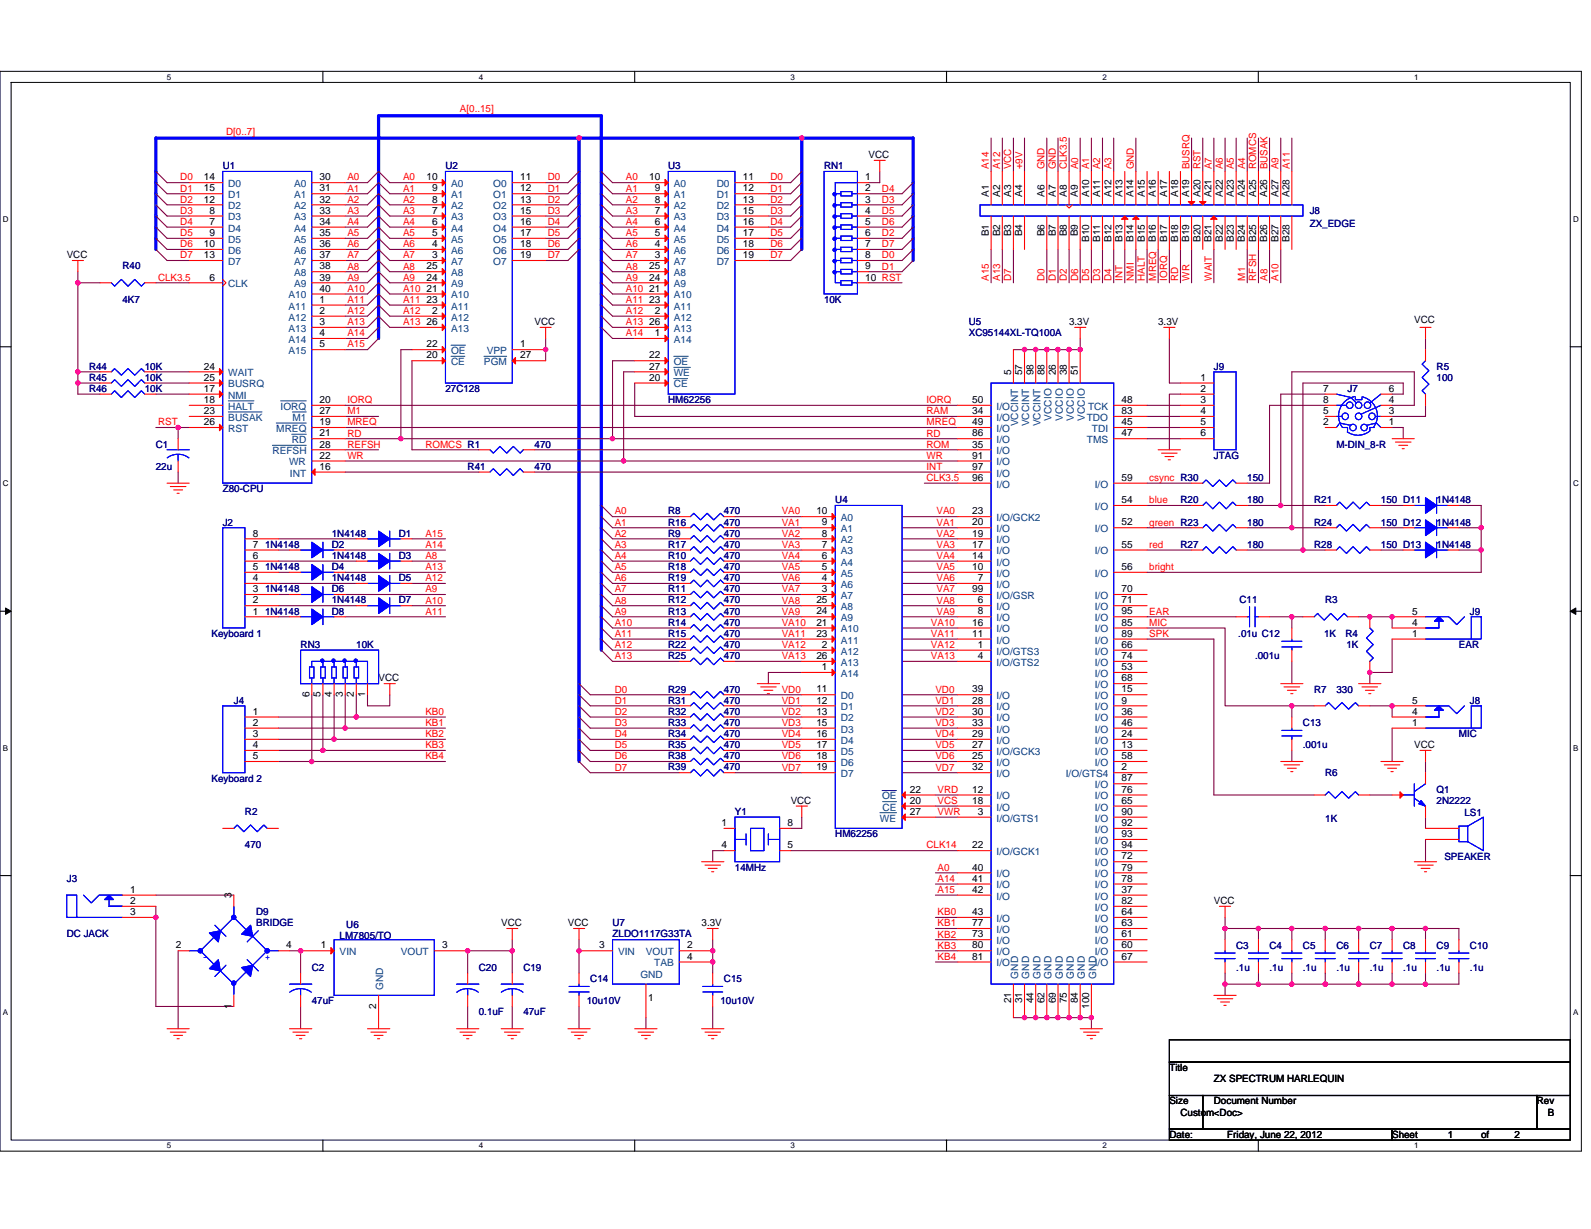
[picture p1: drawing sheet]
<svg xmlns="http://www.w3.org/2000/svg" width="279mm" height="216mm" viewBox="0 0 279 216" stroke-linecap="round" stroke-linejoin="round" font-family="sans-serif">
<defs><g id="words">
<g font-size="1.8" fill="#f00">
<text x="39.7" y="23.7">D[0..7]</text>
<text x="80.8" y="19.7">A[0..15]</text>
<text x="173.7" y="29.7" transform="rotate(-90 173.7 29.7)">A14</text>
<text x="175.6" y="29.7" transform="rotate(-90 175.6 29.7)">A12</text>
<text x="177.6" y="29.7" transform="rotate(-90 177.6 29.7)">VCC</text>
<text x="179.5" y="29.7" transform="rotate(-90 179.5 29.7)">+9V</text>
<text x="183.5" y="29.7" transform="rotate(-90 183.5 29.7)">GND</text>
<text x="185.4" y="29.7" transform="rotate(-90 185.4 29.7)">GND</text>
<text x="187.4" y="29.7" transform="rotate(-90 187.4 29.7)">CLK3.5</text>
<text x="189.3" y="29.7" transform="rotate(-90 189.3 29.7)">A0</text>
<text x="191.3" y="29.7" transform="rotate(-90 191.3 29.7)">A1</text>
<text x="193.2" y="29.7" transform="rotate(-90 193.2 29.7)">A2</text>
<text x="195.2" y="29.7" transform="rotate(-90 195.2 29.7)">A3</text>
<text x="199.1" y="29.7" transform="rotate(-90 199.1 29.7)">GND</text>
<text x="208.9" y="29.7" transform="rotate(-90 208.9 29.7)">BUSRQ</text>
<text x="210.8" y="29.7" transform="rotate(-90 210.8 29.7)">RST</text>
<text x="212.8" y="29.7" transform="rotate(-90 212.8 29.7)">A7</text>
<text x="214.8" y="29.7" transform="rotate(-90 214.8 29.7)">A6</text>
<text x="216.7" y="29.7" transform="rotate(-90 216.7 29.7)">A5</text>
<text x="218.7" y="29.7" transform="rotate(-90 218.7 29.7)">A4</text>
<text x="220.6" y="29.7" transform="rotate(-90 220.6 29.7)">ROMCS</text>
<text x="222.6" y="29.7" transform="rotate(-90 222.6 29.7)">BUSAK</text>
<text x="224.5" y="29.7" transform="rotate(-90 224.5 29.7)">A9</text>
<text x="226.5" y="29.7" transform="rotate(-90 226.5 29.7)">A11</text>
<text x="31.7" y="31.7">D0</text>
<text x="31.7" y="33.7">D1</text>
<text x="31.7" y="35.6">D2</text>
<text x="61" y="31.7">A0</text>
<text x="61" y="33.7">A1</text>
<text x="61" y="35.6">A2</text>
<text x="70.8" y="31.7">A0</text>
<text x="70.8" y="33.7">A1</text>
<text x="70.8" y="35.6">A2</text>
<text x="96.2" y="31.7">D0</text>
<text x="96.2" y="33.7">D1</text>
<text x="96.2" y="35.6">D2</text>
<text x="109.9" y="31.7">A0</text>
<text x="109.9" y="33.7">A1</text>
<text x="109.9" y="35.6">A2</text>
<text x="135.3" y="31.7">D0</text>
<text x="135.3" y="33.7">D1</text>
<text x="135.3" y="35.6">D2</text>
<text x="154.9" y="33.7">D4</text>
<text x="154.9" y="35.6">D3</text>
<text x="31.7" y="37.6">D3</text>
<text x="31.7" y="39.5">D4</text>
<text x="31.7" y="41.5">D5</text>
<text x="61" y="37.6">A3</text>
<text x="61" y="39.5">A4</text>
<text x="61" y="41.5">A5</text>
<text x="70.8" y="37.6">A3</text>
<text x="70.8" y="39.5">A4</text>
<text x="70.8" y="41.5">A5</text>
<text x="96.2" y="37.6">D3</text>
<text x="96.2" y="39.5">D4</text>
<text x="96.2" y="41.5">D5</text>
<text x="109.9" y="37.6">A3</text>
<text x="109.9" y="39.5">A4</text>
<text x="109.9" y="41.5">A5</text>
<text x="135.3" y="37.6">D3</text>
<text x="135.3" y="39.5">D4</text>
<text x="135.3" y="41.5">D5</text>
<text x="154.9" y="37.6">D5</text>
<text x="154.9" y="39.5">D6</text>
<text x="154.9" y="41.5">D2</text>
<text x="31.7" y="43.4">D6</text>
<text x="31.7" y="45.4">D7</text>
<text x="61" y="43.4">A6</text>
<text x="61" y="45.4">A7</text>
<text x="61" y="47.3">A8</text>
<text x="70.8" y="43.4">A6</text>
<text x="70.8" y="45.4">A7</text>
<text x="70.8" y="47.3">A8</text>
<text x="96.2" y="45.4">D7</text>
<text x="96.2" y="43.4">D6</text>
<text x="109.9" y="43.4">A6</text>
<text x="109.9" y="45.4">A7</text>
<text x="109.9" y="47.3">A8</text>
<text x="135.3" y="43.4">D6</text>
<text x="135.3" y="45.4">D7</text>
<text x="154.9" y="43.4">D7</text>
<text x="154.9" y="45.4">D0</text>
<text x="154.9" y="47.3">D1</text>
<text x="27.7" y="49.3">CLK3.5</text>
<text x="61" y="49.3">A9</text>
<text x="61" y="51.3">A10</text>
<text x="61" y="53.2">A11</text>
<text x="70.8" y="49.3">A9</text>
<text x="70.8" y="51.3">A10</text>
<text x="70.8" y="53.2">A11</text>
<text x="109.9" y="49.3">A9</text>
<text x="109.9" y="51.3">A10</text>
<text x="109.9" y="53.2">A11</text>
<text x="173.7" y="49.3" transform="rotate(-90 173.7 49.3)">A15</text>
<text x="175.6" y="49.3" transform="rotate(-90 175.6 49.3)">A13</text>
<text x="177.6" y="49.3" transform="rotate(-90 177.6 49.3)">D7</text>
<text x="183.5" y="49.3" transform="rotate(-90 183.5 49.3)">D0</text>
<text x="185.4" y="49.3" transform="rotate(-90 185.4 49.3)">D1</text>
<text x="187.4" y="49.3" transform="rotate(-90 187.4 49.3)">D2</text>
<text x="189.3" y="49.3" transform="rotate(-90 189.3 49.3)">D6</text>
<text x="191.3" y="49.3" transform="rotate(-90 191.3 49.3)">D5</text>
<text x="193.2" y="49.3" transform="rotate(-90 193.2 49.3)">D3</text>
<text x="195.2" y="49.3" transform="rotate(-90 195.2 49.3)">D4</text>
<text x="197.1" y="49.3" transform="rotate(-90 197.1 49.3)">INT</text>
<text x="199.1" y="49.3" transform="rotate(-90 199.1 49.3)">NMI</text>
<text x="201.1" y="49.3" transform="rotate(-90 201.1 49.3)">HALT</text>
<text x="203" y="49.3" transform="rotate(-90 203 49.3)">MREQ</text>
<text x="205" y="49.3" transform="rotate(-90 205 49.3)">IORQ</text>
<text x="206.9" y="49.3" transform="rotate(-90 206.9 49.3)">RD</text>
<text x="208.9" y="49.3" transform="rotate(-90 208.9 49.3)">WR</text>
<text x="212.8" y="49.3" transform="rotate(-90 212.8 49.3)">WAIT</text>
<text x="218.7" y="49.3" transform="rotate(-90 218.7 49.3)">M1</text>
<text x="220.6" y="49.3" transform="rotate(-90 220.6 49.3)">RFSH</text>
<text x="222.6" y="49.3" transform="rotate(-90 222.6 49.3)">A8</text>
<text x="224.5" y="49.3" transform="rotate(-90 224.5 49.3)">A10</text>
<text x="61" y="55.2">A12</text>
<text x="61" y="57.1">A13</text>
<text x="61" y="59.1">A14</text>
<text x="70.8" y="55.2">A12</text>
<text x="70.8" y="57.1">A13</text>
<text x="109.9" y="55.2">A12</text>
<text x="109.9" y="57.1">A13</text>
<text x="109.9" y="59.1">A14</text>
<text x="61" y="61">A15</text>
<text x="61" y="70.8">IORQ</text>
<text x="162.7" y="70.8">IORQ</text>
<text x="27.7" y="74.7">RST</text>
<text x="61" y="74.7">MREQ</text>
<text x="61" y="72.8">M1</text>
<text x="61" y="76.7">RD</text>
<text x="162.7" y="72.8">RAM</text>
<text x="162.7" y="76.7">RD</text>
<text x="162.7" y="74.7">MREQ</text>
<text x="61" y="78.6">REFSH</text>
<text x="61" y="80.6">WR</text>
<text x="74.7" y="78.6">ROMCS R1</text>
<text x="162.7" y="80.6">WR</text>
<text x="162.7" y="78.6">ROM</text>
<text x="162.7" y="82.5">INT</text>
<text x="162.7" y="84.5">CLK3.5</text>
<text x="201.8" y="88.4">blue</text>
<text x="201.8" y="84.5">csync R30</text>
<text x="74.7" y="94.3">A15</text>
<text x="107.9" y="94.3">A2</text>
<text x="107.9" y="90.4">A0</text>
<text x="107.9" y="92.3">A1</text>
<text x="137.3" y="90.4">VA0</text>
<text x="137.3" y="92.3">VA1</text>
<text x="137.3" y="94.3">VA2</text>
<text x="164.5" y="90.4">VA0</text>
<text x="164.5" y="92.3">VA1</text>
<text x="164.5" y="94.3">VA2</text>
<text x="201.8" y="92.3">green R23</text>
<text x="74.7" y="98.2">A8</text>
<text x="74.7" y="96.2">A14</text>
<text x="74.7" y="100.2">A13</text>
<text x="107.9" y="96.2">A3</text>
<text x="107.9" y="98.2">A4</text>
<text x="107.9" y="100.2">A5</text>
<text x="137.3" y="96.2">VA3</text>
<text x="137.3" y="98.2">VA4</text>
<text x="137.3" y="100.2">VA5</text>
<text x="164.5" y="96.2">VA3</text>
<text x="164.5" y="98.2">VA4</text>
<text x="164.5" y="100.2">VA5</text>
<text x="201.8" y="96.2">red</text>
<text x="201.8" y="100.2">bright</text>
<text x="74.7" y="102.1">A12</text>
<text x="74.7" y="106">A10</text>
<text x="74.7" y="104.1">A9</text>
<text x="74.7" y="108">A11</text>
<text x="107.9" y="102.1">A6</text>
<text x="107.9" y="104.1">A7</text>
<text x="107.9" y="106">A8</text>
<text x="107.9" y="108">A9</text>
<text x="137.3" y="102.1">VA6</text>
<text x="137.3" y="104.1">VA7</text>
<text x="137.3" y="106">VA8</text>
<text x="137.3" y="108">VA9</text>
<text x="164.5" y="102.1">VA6</text>
<text x="164.5" y="104.1">VA7</text>
<text x="164.5" y="106">VA8</text>
<text x="164.5" y="108">VA9</text>
<text x="201.8" y="108">EAR</text>
<text x="107.9" y="109.9">A10</text>
<text x="107.9" y="111.9">A11</text>
<text x="107.9" y="113.8">A12</text>
<text x="137.3" y="109.9">VA10</text>
<text x="137.3" y="111.9">VA11</text>
<text x="137.3" y="113.8">VA12</text>
<text x="163.5" y="109.9">VA10</text>
<text x="163.5" y="111.9">VA11</text>
<text x="163.5" y="113.8">VA12</text>
<text x="201.8" y="109.9">MIC</text>
<text x="201.8" y="111.9">SPK</text>
<text x="107.9" y="115.8">A13</text>
<text x="137.3" y="115.8">VA13</text>
<text x="163.5" y="115.8">VA13</text>
<text x="74.7" y="125.6">KB0</text>
<text x="107.9" y="121.7">D0</text>
<text x="107.9" y="123.6">D1</text>
<text x="107.9" y="125.6">D2</text>
<text x="137.3" y="121.7">VD0</text>
<text x="137.3" y="123.6">VD1</text>
<text x="137.3" y="125.6">VD2</text>
<text x="164.3" y="123.6">VD1</text>
<text x="164.3" y="125.6">VD2</text>
<text x="164.3" y="121.7">VD0</text>
<text x="74.7" y="127.5">KB1</text>
<text x="74.7" y="129.5">KB2</text>
<text x="74.7" y="131.4">KB3</text>
<text x="107.9" y="127.5">D3</text>
<text x="107.9" y="129.5">D4</text>
<text x="107.9" y="131.4">D5</text>
<text x="137.3" y="127.5">VD3</text>
<text x="137.3" y="129.5">VD4</text>
<text x="137.3" y="131.4">VD5</text>
<text x="164.3" y="127.5">VD3</text>
<text x="164.3" y="129.5">VD4</text>
<text x="164.3" y="131.4">VD5</text>
<text x="74.7" y="133.4">KB4</text>
<text x="107.9" y="133.4">D6</text>
<text x="107.9" y="135.4">D7</text>
<text x="137.3" y="133.4">VD6</text>
<text x="137.3" y="135.4">VD7</text>
<text x="164.3" y="133.4">VD6</text>
<text x="164.3" y="135.4">VD7</text>
<text x="164.7" y="139.3">VRD</text>
<text x="164.7" y="141.2">VCS</text>
<text x="164.7" y="143.2">VWR</text>
<text x="162.7" y="149.1">CLK14</text>
<text x="164.7" y="154.9">A14</text>
<text x="164.7" y="153">A0</text>
<text x="164.7" y="156.9">A15</text>
<text x="164.7" y="160.8">KB0</text>
<text x="164.7" y="162.7">KB1</text>
<text x="164.7" y="164.7">KB2</text>
<text x="164.7" y="166.6">KB3</text>
<text x="164.7" y="168.6">KB4</text>
</g>
<g font-size="1.8" fill="#000080">
<text x="39.1" y="29.7">U1</text>
<text x="78.2" y="29.7">U2</text>
<text x="117.3" y="29.7">U3</text>
<text x="144.7" y="29.7">RN1</text>
<text x="230" y="37.5">J8</text>
<text x="230" y="39.9">ZX_EDGE</text>
<text x="21.5" y="47.3">R40</text>
<text x="21.5" y="53.2">4K7</text>
<text x="144.7" y="53.2">10K</text>
<text x="170.1" y="57.1">U5</text>
<text x="170.1" y="59.1">XC95144XL-TQ100A</text>
<text x="15.6" y="64.9">R44</text>
<text x="25.4" y="64.9">10K</text>
<text x="213.2" y="64.9">J9</text>
<text x="252.3" y="64.9">R5</text>
<text x="15.6" y="66.9">R45</text>
<text x="15.6" y="68.9">R46</text>
<text x="25.4" y="66.9">10K</text>
<text x="25.4" y="68.9">10K</text>
<text x="78.2" y="68.9">27C128</text>
<text x="117.3" y="70.8">HM62256</text>
<text x="236.6" y="68.9">J7</text>
<text x="252.3" y="66.9">100</text>
<text x="27.4" y="78.6">C1</text>
<text x="27.4" y="82.5">22u</text>
<text x="82.1" y="82.5">R41</text>
<text x="93.9" y="82.5">470</text>
<text x="93.9" y="78.6">470</text>
<text x="213.2" y="80.6">JTAG</text>
<text x="234.7" y="78.6">M-DIN_8-R</text>
<text x="39.1" y="86.4">Z80-CPU</text>
<text x="146.7" y="88.4">U4</text>
<text x="207.3" y="88.4">R20</text>
<text x="219" y="84.5">150</text>
<text x="219" y="88.4">180</text>
<text x="230.8" y="88.4">R21</text>
<text x="242.5" y="88.4">150 D11</text>
<text x="252.3" y="88.4">1N4148</text>
<text x="39.1" y="92.3">J2</text>
<text x="58.3" y="94.3">1N4148</text>
<text x="70" y="94.3">D1</text>
<text x="117.3" y="90.4">R8</text>
<text x="117.3" y="94.3">R9</text>
<text x="117.3" y="92.3">R16</text>
<text x="127.1" y="92.3">470</text>
<text x="127.1" y="90.4">470</text>
<text x="127.1" y="94.3">470</text>
<text x="219" y="92.3">180</text>
<text x="230.8" y="92.3">R24</text>
<text x="242.5" y="92.3">150 D12</text>
<text x="252.3" y="92.3">1N4148</text>
<text x="46.5" y="96.2">1N4148</text>
<text x="46.5" y="100.1">1N4148</text>
<text x="58.3" y="96.2">D2</text>
<text x="58.3" y="100.1">D4</text>
<text x="58.3" y="98.2">1N4148</text>
<text x="70" y="98.2">D3</text>
<text x="117.3" y="100.1">R18</text>
<text x="117.3" y="96.2">R17</text>
<text x="117.3" y="98.2">R10</text>
<text x="127.1" y="100.1">470</text>
<text x="127.1" y="96.2">470</text>
<text x="127.1" y="98.2">470</text>
<text x="207.3" y="96.2">R27</text>
<text x="219" y="96.2">180</text>
<text x="230.8" y="96.2">R28</text>
<text x="242.5" y="96.2">150 D13</text>
<text x="252.3" y="96.2">1N4148</text>
<text x="46.5" y="104.1">1N4148</text>
<text x="46.5" y="108">1N4148</text>
<text x="58.3" y="104.1">D6</text>
<text x="58.3" y="108">D8</text>
<text x="58.3" y="102.1">1N4148</text>
<text x="58.3" y="106">1N4148</text>
<text x="70" y="102.1">D5</text>
<text x="70" y="106">D7</text>
<text x="117.3" y="108">R13</text>
<text x="117.3" y="102.1">R19</text>
<text x="117.3" y="104.1">R11</text>
<text x="117.3" y="106">R12</text>
<text x="127.1" y="108">470</text>
<text x="127.1" y="102.1">470</text>
<text x="127.1" y="104.1">470</text>
<text x="127.1" y="106">470</text>
<text x="217.7" y="106">C11</text>
<text x="232.7" y="106">R3</text>
<text x="258.1" y="108">J9</text>
<text x="37.1" y="111.9">Keyboard 1</text>
<text x="52.8" y="113.8">RN3</text>
<text x="62.6" y="113.8">10K</text>
<text x="117.3" y="109.9">R14</text>
<text x="117.3" y="111.9">R15</text>
<text x="117.3" y="113.8">R22</text>
<text x="127.1" y="109.9">470</text>
<text x="127.1" y="111.9">470</text>
<text x="127.1" y="113.8">470</text>
<text x="217.5" y="111.9">.01u C12</text>
<text x="232.5" y="111.9">1K</text>
<text x="236.3" y="111.9">R4</text>
<text x="236.5" y="113.8">1K</text>
<text x="256.2" y="113.8">EAR</text>
<text x="117.3" y="115.8">R25</text>
<text x="127.1" y="115.8">470</text>
<text x="220.4" y="115.8">.001u</text>
<text x="41.1" y="123.6">J4</text>
<text x="117.3" y="121.7">R29</text>
<text x="117.3" y="123.6">R31</text>
<text x="117.3" y="125.6">R32</text>
<text x="127.1" y="121.7">470</text>
<text x="127.1" y="123.6">470</text>
<text x="127.1" y="125.6">470</text>
<text x="230.8" y="121.7">R7</text>
<text x="234.7" y="121.7">330</text>
<text x="258.1" y="123.6">J8</text>
<text x="117.3" y="131.4">R35</text>
<text x="117.3" y="129.5">R34</text>
<text x="117.3" y="127.5">R33</text>
<text x="127.1" y="131.4">470</text>
<text x="127.1" y="129.5">470</text>
<text x="127.1" y="127.5">470</text>
<text x="228.8" y="127.5">C13</text>
<text x="228.8" y="131.4">.001u</text>
<text x="256.2" y="129.5">MIC</text>
<text x="37.1" y="137.3">Keyboard 2</text>
<text x="117.3" y="135.3">R39</text>
<text x="117.3" y="133.4">R38</text>
<text x="127.1" y="135.3">470</text>
<text x="127.1" y="133.4">470</text>
<text x="232.7" y="136.3">R6</text>
<text x="43" y="143.2">R2</text>
<text x="129.1" y="143.2">Y1</text>
<text x="252.3" y="139.3">Q1</text>
<text x="252.3" y="141.2">2N2222</text>
<text x="257.2" y="143.4">LS1</text>
<text x="43" y="149">470</text>
<text x="146.7" y="147.1">HM62256</text>
<text x="232.7" y="144.3">1K</text>
<text x="11.7" y="154.9">J3</text>
<text x="129.1" y="153">14MHz</text>
<text x="253.7" y="151">SPEAKER</text>
<text x="45" y="160.8">D9</text>
<text x="11.7" y="164.7">DC JACK</text>
<text x="45" y="162.7">BRIDGE</text>
<text x="59.6" y="164.9">LM7805/TO</text>
<text x="60.8" y="163.1">U6</text>
<text x="107.6" y="162.7">U7</text>
<text x="107.6" y="164.7">ZLDO1117G33TA</text>
<text x="217.1" y="166.6">C3</text>
<text x="222.9" y="166.6">C4</text>
<text x="228.8" y="166.6">C5</text>
<text x="234.7" y="166.6">C6</text>
<text x="240.6" y="166.6">C7</text>
<text x="246.4" y="166.6">C8</text>
<text x="252.3" y="166.6">C9</text>
<text x="258.1" y="166.6">C10</text>
<text x="54.8" y="170.6">C2</text>
<text x="84.1" y="170.6">C20</text>
<text x="91.9" y="170.6">C19</text>
<text x="103.7" y="172.5">C14</text>
<text x="127.1" y="172.5">C15</text>
<text x="217.1" y="170.6">.1u</text>
<text x="222.9" y="170.6">.1u</text>
<text x="228.8" y="170.6">.1u</text>
<text x="234.7" y="170.6">.1u</text>
<text x="240.6" y="170.6">.1u</text>
<text x="246.4" y="170.6">.1u</text>
<text x="252.3" y="170.6">.1u</text>
<text x="258.1" y="170.6">.1u</text>
<text x="54.8" y="176.4">47uF</text>
<text x="84.1" y="178.4">0.1uF</text>
<text x="91.9" y="178.4">47uF</text>
<text x="103.1" y="176.4">10u10V</text>
<text x="126.5" y="176.4">10u10V</text>
</g>
<g font-size="1.8">
<text x="152.5" y="27.8">VCC</text>
<text x="35.8" y="31.7">14</text>
<text x="35.8" y="33.6">15</text>
<text x="35.8" y="35.6">12</text>
<text x="56.1" y="31.7">30</text>
<text x="56.1" y="33.6">31</text>
<text x="56.1" y="35.6">32</text>
<text x="74.9" y="31.7">10</text>
<text x="75.9" y="33.6">9</text>
<text x="75.9" y="35.6">8</text>
<text x="91.3" y="31.7">11</text>
<text x="91.3" y="33.6">12</text>
<text x="91.3" y="35.6">13</text>
<text x="114" y="31.7">10</text>
<text x="115" y="33.6">9</text>
<text x="115" y="35.6">8</text>
<text x="130.5" y="31.7">11</text>
<text x="130.5" y="33.6">12</text>
<text x="130.5" y="35.6">13</text>
<text x="152" y="33.6">2</text>
<text x="152" y="35.6">3</text>
<text x="152" y="31.7">1</text>
<text x="173.7" y="34.6" transform="rotate(-90 173.7 34.6)">A1</text>
<text x="175.6" y="34.6" transform="rotate(-90 175.6 34.6)">A2</text>
<text x="177.6" y="34.6" transform="rotate(-90 177.6 34.6)">A3</text>
<text x="179.5" y="34.6" transform="rotate(-90 179.5 34.6)">A4</text>
<text x="183.4" y="34.6" transform="rotate(-90 183.4 34.6)">A6</text>
<text x="185.4" y="34.6" transform="rotate(-90 185.4 34.6)">A7</text>
<text x="187.3" y="34.6" transform="rotate(-90 187.3 34.6)">A8</text>
<text x="189.3" y="34.6" transform="rotate(-90 189.3 34.6)">A9</text>
<text x="191.3" y="34.6" transform="rotate(-90 191.3 34.6)">A10</text>
<text x="193.2" y="34.6" transform="rotate(-90 193.2 34.6)">A11</text>
<text x="195.2" y="34.6" transform="rotate(-90 195.2 34.6)">A12</text>
<text x="197.1" y="34.6" transform="rotate(-90 197.1 34.6)">A13</text>
<text x="199.1" y="34.6" transform="rotate(-90 199.1 34.6)">A14</text>
<text x="201" y="34.6" transform="rotate(-90 201 34.6)">A15</text>
<text x="203" y="34.6" transform="rotate(-90 203 34.6)">A16</text>
<text x="205" y="34.6" transform="rotate(-90 205 34.6)">A17</text>
<text x="206.9" y="34.6" transform="rotate(-90 206.9 34.6)">A18</text>
<text x="208.9" y="34.6" transform="rotate(-90 208.9 34.6)">A19</text>
<text x="210.8" y="34.6" transform="rotate(-90 210.8 34.6)">A20</text>
<text x="212.8" y="34.6" transform="rotate(-90 212.8 34.6)">A21</text>
<text x="214.7" y="34.6" transform="rotate(-90 214.7 34.6)">A22</text>
<text x="216.7" y="34.6" transform="rotate(-90 216.7 34.6)">A23</text>
<text x="218.6" y="34.6" transform="rotate(-90 218.6 34.6)">A24</text>
<text x="220.6" y="34.6" transform="rotate(-90 220.6 34.6)">A25</text>
<text x="222.5" y="34.6" transform="rotate(-90 222.5 34.6)">A26</text>
<text x="224.5" y="34.6" transform="rotate(-90 224.5 34.6)">A27</text>
<text x="226.5" y="34.6" transform="rotate(-90 226.5 34.6)">A28</text>
<text x="36.8" y="37.5">8</text>
<text x="36.8" y="39.5">7</text>
<text x="36.8" y="41.5">9</text>
<text x="56.1" y="37.5">33</text>
<text x="56.1" y="39.5">34</text>
<text x="56.1" y="41.5">35</text>
<text x="75.9" y="37.5">7</text>
<text x="75.9" y="39.5">6</text>
<text x="75.9" y="41.5">5</text>
<text x="91.3" y="37.5">15</text>
<text x="91.3" y="39.5">16</text>
<text x="91.3" y="41.5">17</text>
<text x="115" y="37.5">7</text>
<text x="115" y="39.5">6</text>
<text x="115" y="41.5">5</text>
<text x="130.5" y="37.5">15</text>
<text x="130.5" y="39.5">16</text>
<text x="130.5" y="41.5">17</text>
<text x="152" y="37.5">4</text>
<text x="152" y="39.5">5</text>
<text x="152" y="41.5">6</text>
<text x="173.7" y="41.5" transform="rotate(-90 173.7 41.5)">B1</text>
<text x="175.6" y="41.5" transform="rotate(-90 175.6 41.5)">B2</text>
<text x="177.6" y="41.5" transform="rotate(-90 177.6 41.5)">B3</text>
<text x="179.5" y="41.5" transform="rotate(-90 179.5 41.5)">B4</text>
<text x="183.4" y="41.5" transform="rotate(-90 183.4 41.5)">B6</text>
<text x="185.4" y="41.5" transform="rotate(-90 185.4 41.5)">B7</text>
<text x="187.3" y="41.5" transform="rotate(-90 187.3 41.5)">B8</text>
<text x="189.3" y="41.5" transform="rotate(-90 189.3 41.5)">B9</text>
<text x="11.7" y="45.4">VCC</text>
<text x="35.8" y="43.4">10</text>
<text x="35.8" y="45.4">13</text>
<text x="56.1" y="43.4">36</text>
<text x="56.1" y="45.4">37</text>
<text x="56.1" y="47.3">38</text>
<text x="74.9" y="47.3">25</text>
<text x="75.9" y="43.4">4</text>
<text x="75.9" y="45.4">3</text>
<text x="91.3" y="43.4">18</text>
<text x="91.3" y="45.4">19</text>
<text x="114" y="47.3">25</text>
<text x="115" y="43.4">4</text>
<text x="115" y="45.4">3</text>
<text x="130.5" y="43.4">18</text>
<text x="130.5" y="45.4">19</text>
<text x="152" y="43.4">7</text>
<text x="152" y="45.4">8</text>
<text x="152" y="47.3">9</text>
<text x="191.3" y="42.5" transform="rotate(-90 191.3 42.5)">B10</text>
<text x="193.2" y="42.5" transform="rotate(-90 193.2 42.5)">B11</text>
<text x="195.2" y="42.5" transform="rotate(-90 195.2 42.5)">B12</text>
<text x="197.1" y="42.5" transform="rotate(-90 197.1 42.5)">B13</text>
<text x="199.1" y="42.5" transform="rotate(-90 199.1 42.5)">B14</text>
<text x="201" y="42.5" transform="rotate(-90 201 42.5)">B15</text>
<text x="203" y="42.5" transform="rotate(-90 203 42.5)">B16</text>
<text x="205" y="42.5" transform="rotate(-90 205 42.5)">B17</text>
<text x="206.9" y="42.5" transform="rotate(-90 206.9 42.5)">B18</text>
<text x="208.9" y="42.5" transform="rotate(-90 208.9 42.5)">B19</text>
<text x="210.8" y="42.5" transform="rotate(-90 210.8 42.5)">B20</text>
<text x="212.8" y="42.5" transform="rotate(-90 212.8 42.5)">B21</text>
<text x="214.7" y="42.5" transform="rotate(-90 214.7 42.5)">B22</text>
<text x="216.7" y="42.5" transform="rotate(-90 216.7 42.5)">B23</text>
<text x="218.6" y="42.5" transform="rotate(-90 218.6 42.5)">B24</text>
<text x="220.6" y="42.5" transform="rotate(-90 220.6 42.5)">B25</text>
<text x="222.5" y="42.5" transform="rotate(-90 222.5 42.5)">B26</text>
<text x="224.5" y="42.5" transform="rotate(-90 224.5 42.5)">B27</text>
<text x="226.5" y="42.5" transform="rotate(-90 226.5 42.5)">B28</text>
<text x="36.8" y="49.3">6</text>
<text x="56.1" y="49.3">39</text>
<text x="56.1" y="51.2">40</text>
<text x="56.1" y="53.2">1</text>
<text x="74.9" y="49.3">24</text>
<text x="74.9" y="51.2">21</text>
<text x="74.9" y="53.2">23</text>
<text x="114" y="49.3">24</text>
<text x="114" y="51.2">21</text>
<text x="114" y="53.2">23</text>
<text x="152" y="49.3">10 RST</text>
<text x="56.1" y="55.1">2</text>
<text x="56.1" y="57.1">3</text>
<text x="56.1" y="59.1">4</text>
<text x="74.9" y="57.1">26</text>
<text x="75.9" y="55.1">2</text>
<text x="93.9" y="57.1">VCC</text>
<text x="114" y="57.1">26</text>
<text x="115" y="55.1">2</text>
<text x="115" y="59.1">1</text>
<text x="187.7" y="57.1">3.3V</text>
<text x="203.4" y="57.1">3.3V</text>
<text x="248.4" y="56.7">VCC</text>
<text x="35.8" y="64.9">24</text>
<text x="56.1" y="61">5</text>
<text x="74.9" y="63">20</text>
<text x="74.9" y="61">22</text>
<text x="91.3" y="63">27</text>
<text x="91.3" y="61">1</text>
<text x="114" y="63">22</text>
<text x="114" y="64.9">27</text>
<text x="177.6" y="65.9" transform="rotate(-90 177.6 65.9)">5</text>
<text x="179.5" y="65.9" transform="rotate(-90 179.5 65.9)">57</text>
<text x="181.5" y="65.9" transform="rotate(-90 181.5 65.9)">98</text>
<text x="183.4" y="65.9" transform="rotate(-90 183.4 65.9)">88</text>
<text x="185.4" y="65.9" transform="rotate(-90 185.4 65.9)">26</text>
<text x="187.3" y="65.9" transform="rotate(-90 187.3 65.9)">38</text>
<text x="189.3" y="65.9" transform="rotate(-90 189.3 65.9)">51</text>
<text x="35.8" y="68.8">17</text>
<text x="35.8" y="66.9">25</text>
<text x="35.8" y="70.8">18</text>
<text x="56.1" y="70.8">20</text>
<text x="114" y="66.9">20</text>
<text x="170.7" y="70.8">50</text>
<text x="197" y="70.8">48</text>
<text x="210.8" y="66.9">1</text>
<text x="210.8" y="68.8">2</text>
<text x="210.8" y="70.8">3</text>
<text x="232.3" y="68.8">7</text>
<text x="232.3" y="70.8">8</text>
<text x="243.9" y="70.8">4</text>
<text x="243.9" y="68.8">6</text>
<text x="35.8" y="74.7">26</text>
<text x="35.8" y="72.7">23</text>
<text x="56.1" y="72.7">27</text>
<text x="56.1" y="74.7">19</text>
<text x="56.1" y="76.7">21</text>
<text x="170.7" y="72.7">34</text>
<text x="170.7" y="74.7">49</text>
<text x="170.7" y="76.7">86</text>
<text x="197" y="72.7">83</text>
<text x="197" y="76.7">47</text>
<text x="197" y="74.7">45</text>
<text x="210.8" y="72.7">4</text>
<text x="210.8" y="74.7">5</text>
<text x="210.8" y="76.7">6</text>
<text x="232.3" y="74.7">2</text>
<text x="232.3" y="72.7">5</text>
<text x="243.9" y="74.7">1</text>
<text x="243.9" y="72.7">3</text>
<text x="56.1" y="78.6">28</text>
<text x="56.1" y="80.6">22</text>
<text x="56.1" y="82.5">16</text>
<text x="170.7" y="78.6">35</text>
<text x="170.7" y="80.6">91</text>
<text x="170.7" y="82.5">97</text>
<text x="170.7" y="84.5">96</text>
<text x="197" y="88.4">54</text>
<text x="197" y="84.5">59</text>
<text x="44.4" y="94.3">8</text>
<text x="143.4" y="90.4">10</text>
<text x="144.3" y="92.3">9</text>
<text x="144.3" y="94.3">8</text>
<text x="170.7" y="94.3">19</text>
<text x="170.7" y="92.3">20</text>
<text x="170.7" y="90.4">23</text>
<text x="197" y="92.3">52</text>
<text x="44.4" y="100.1">5</text>
<text x="44.4" y="98.2">6</text>
<text x="44.4" y="96.2">7</text>
<text x="144.3" y="96.2">7</text>
<text x="144.3" y="98.2">6</text>
<text x="144.3" y="100.1">5</text>
<text x="170.7" y="100.1">10</text>
<text x="170.7" y="98.2">14</text>
<text x="170.7" y="96.2">17</text>
<text x="197" y="96.2">55</text>
<text x="197" y="100.1">56</text>
<text x="44.4" y="107.9">1</text>
<text x="44.4" y="106">2</text>
<text x="44.4" y="104">3</text>
<text x="44.4" y="102.1">4</text>
<text x="143.4" y="106">25</text>
<text x="143.4" y="107.9">24</text>
<text x="144.3" y="102.1">4</text>
<text x="144.3" y="104">3</text>
<text x="170.7" y="104">99</text>
<text x="171.7" y="106">6</text>
<text x="171.7" y="102.1">7</text>
<text x="171.7" y="107.9">8</text>
<text x="197" y="104">70</text>
<text x="197" y="106">71</text>
<text x="197" y="107.9">95</text>
<text x="248" y="107.9">5</text>
<text x="143.4" y="109.9">21</text>
<text x="143.4" y="111.9">23</text>
<text x="144.3" y="113.8">2</text>
<text x="170.7" y="111.9">11</text>
<text x="170.7" y="109.9">16</text>
<text x="171.7" y="113.8">1</text>
<text x="197" y="113.8">66</text>
<text x="197" y="109.9">85</text>
<text x="197" y="111.9">89</text>
<text x="248" y="109.9">4</text>
<text x="248" y="111.9">1</text>
<text x="66.5" y="119.7">VCC</text>
<text x="143.4" y="115.8">26</text>
<text x="144.3" y="117.7">1</text>
<text x="171.7" y="115.8">4</text>
<text x="197" y="117.7">53</text>
<text x="197" y="119.7">68</text>
<text x="197" y="115.8">74</text>
<text x="44.4" y="125.6">1</text>
<text x="54.4" y="122.5" transform="rotate(-90 54.4 122.5)">6</text>
<text x="56.3" y="122.5" transform="rotate(-90 56.3 122.5)">5</text>
<text x="58.3" y="122.5" transform="rotate(-90 58.3 122.5)">4</text>
<text x="60.2" y="122.5" transform="rotate(-90 60.2 122.5)">3</text>
<text x="62.2" y="122.5" transform="rotate(-90 62.2 122.5)">2</text>
<text x="64.1" y="122.5" transform="rotate(-90 64.1 122.5)">1</text>
<text x="143.4" y="121.6">11</text>
<text x="143.4" y="123.6">12</text>
<text x="143.4" y="125.6">13</text>
<text x="170.7" y="123.6">28</text>
<text x="170.7" y="125.6">30</text>
<text x="170.7" y="121.6">39</text>
<text x="197" y="123.6">9</text>
<text x="197" y="121.6">15</text>
<text x="197" y="125.6">36</text>
<text x="248" y="123.6">5</text>
<text x="248" y="125.6">4</text>
<text x="44.4" y="127.5">2</text>
<text x="44.4" y="129.5">3</text>
<text x="44.4" y="131.4">4</text>
<text x="143.4" y="127.5">15</text>
<text x="143.4" y="129.5">16</text>
<text x="143.4" y="131.4">17</text>
<text x="170.7" y="131.4">27</text>
<text x="170.7" y="129.5">29</text>
<text x="170.7" y="127.5">33</text>
<text x="197" y="131.4">13</text>
<text x="197" y="129.5">24</text>
<text x="197" y="127.5">46</text>
<text x="248" y="127.5">1</text>
<text x="248.4" y="131.4">VCC</text>
<text x="44.4" y="133.4">5</text>
<text x="143.4" y="133.4">18</text>
<text x="143.4" y="135.3">19</text>
<text x="170.7" y="133.4">25</text>
<text x="170.7" y="135.3">32</text>
<text x="197" y="135.3">2</text>
<text x="197" y="133.4">58</text>
<text x="197" y="137.3">87</text>
<text x="138.9" y="141.2">VCC</text>
<text x="159.8" y="139.3">22</text>
<text x="159.8" y="143.2">27</text>
<text x="159.8" y="141.2">20</text>
<text x="170.7" y="139.3">12</text>
<text x="170.7" y="141.2">18</text>
<text x="171.7" y="143.2">3</text>
<text x="197" y="141.2">65</text>
<text x="197" y="139.3">76</text>
<text x="197" y="143.2">90</text>
<text x="126.7" y="149">4</text>
<text x="126.7" y="145.1">1</text>
<text x="138.3" y="149">5</text>
<text x="138.3" y="145.1">8</text>
<text x="170.7" y="149">22</text>
<text x="197" y="145.1">92</text>
<text x="197" y="147.1">93</text>
<text x="197" y="149">94</text>
<text x="170.7" y="152.9">40</text>
<text x="170.7" y="154.9">41</text>
<text x="197" y="151">72</text>
<text x="197" y="154.9">78</text>
<text x="197" y="152.9">79</text>
<text x="22.9" y="156.8">1</text>
<text x="22.9" y="158.8">2</text>
<text x="22.9" y="160.8">3</text>
<text x="40.7" y="157.8" transform="rotate(-90 40.7 157.8)">3</text>
<text x="170.7" y="156.8">42</text>
<text x="170.7" y="160.8">43</text>
<text x="197" y="156.8">37</text>
<text x="197" y="160.8">64</text>
<text x="197" y="158.8">82</text>
<text x="213.2" y="158.8">VCC</text>
<text x="30.9" y="166.6">2</text>
<text x="50.3" y="166.6">4</text>
<text x="56.3" y="166.6">1</text>
<text x="77.6" y="166.6">3</text>
<text x="88" y="162.7">VCC</text>
<text x="99.7" y="162.7">VCC</text>
<text x="105.2" y="166.6">3</text>
<text x="120.7" y="166.6">2</text>
<text x="123.2" y="162.7">3.3V</text>
<text x="170.7" y="164.7">73</text>
<text x="170.7" y="162.7">77</text>
<text x="170.7" y="166.6">80</text>
<text x="197" y="166.6">60</text>
<text x="197" y="164.7">61</text>
<text x="197" y="162.7">63</text>
<text x="120.7" y="168.6">4</text>
<text x="170.7" y="168.6">81</text>
<text x="197" y="168.6">67</text>
<text x="40.7" y="177.2" transform="rotate(-90 40.7 177.2)">1</text>
<text x="66.1" y="177.2" transform="rotate(-90 66.1 177.2)">2</text>
<text x="113.8" y="175.8">1</text>
<text x="177.6" y="176.3" transform="rotate(-90 177.6 176.3)">21</text>
<text x="179.5" y="176.3" transform="rotate(-90 179.5 176.3)">31</text>
<text x="181.5" y="176.3" transform="rotate(-90 181.5 176.3)">44</text>
<text x="183.4" y="176.3" transform="rotate(-90 183.4 176.3)">62</text>
<text x="185.4" y="176.3" transform="rotate(-90 185.4 176.3)">69</text>
<text x="187.3" y="176.3" transform="rotate(-90 187.3 176.3)">75</text>
<text x="189.3" y="176.3" transform="rotate(-90 189.3 176.3)">84</text>
<text x="191.3" y="177.2" transform="rotate(-90 191.3 177.2)">100</text>
<text x="205.4" y="188.2">Title</text>
<text x="213.2" y="190.1">ZX SPECTRUM HARLEQUIN</text>
<text x="205.4" y="194">Size</text>
<text x="207.3" y="196">Custom&lt;Doc&gt;</text>
<text x="213.2" y="194">Document Number</text>
<text x="269.9" y="194">Rev</text>
<text x="271.8" y="196">B</text>
<text x="205.4" y="199.9">Date:</text>
<text x="215.5" y="199.9">Friday, June 22, 2012</text>
<text x="244.5" y="199.9">Sheet</text>
<text x="254.3" y="199.9">1</text>
<text x="260.1" y="199.9">of</text>
<text x="266" y="199.9">2</text>
</g>
<g font-size="1.8" fill="#004080">
<text x="40.1" y="32.9">D0</text>
<text x="40.1" y="34.8">D1</text>
<text x="51.6" y="32.9">A0</text>
<text x="51.6" y="34.8">A1</text>
<text x="79.2" y="32.9">A0</text>
<text x="79.2" y="34.8">A1</text>
<text x="86.6" y="32.9">O0</text>
<text x="86.6" y="34.8">O1</text>
<text x="118.3" y="32.9">A0</text>
<text x="118.3" y="34.8">A1</text>
<text x="125.9" y="32.9">D0</text>
<text x="125.9" y="34.8">D1</text>
<text x="40.1" y="36.8">D2</text>
<text x="40.1" y="38.7">D3</text>
<text x="40.1" y="40.7">D4</text>
<text x="51.6" y="36.8">A2</text>
<text x="51.6" y="38.7">A3</text>
<text x="51.6" y="40.7">A4</text>
<text x="79.2" y="36.8">A2</text>
<text x="79.2" y="38.7">A3</text>
<text x="79.2" y="40.7">A4</text>
<text x="86.6" y="36.8">O2</text>
<text x="86.6" y="38.7">O3</text>
<text x="86.6" y="40.7">O4</text>
<text x="118.3" y="36.8">A2</text>
<text x="118.3" y="38.7">A3</text>
<text x="118.3" y="40.7">A4</text>
<text x="125.9" y="36.8">D2</text>
<text x="125.9" y="38.7">D3</text>
<text x="125.9" y="40.7">D4</text>
<text x="40.1" y="42.7">D5</text>
<text x="40.1" y="44.6">D6</text>
<text x="40.1" y="46.5">D7</text>
<text x="51.6" y="42.7">A5</text>
<text x="51.6" y="44.6">A6</text>
<text x="51.6" y="46.5">A7</text>
<text x="79.2" y="42.7">A5</text>
<text x="79.2" y="44.6">A6</text>
<text x="79.2" y="46.5">A7</text>
<text x="86.6" y="42.7">O5</text>
<text x="86.6" y="44.6">O6</text>
<text x="86.6" y="46.5">O7</text>
<text x="118.3" y="42.7">A5</text>
<text x="118.3" y="44.6">A6</text>
<text x="118.3" y="46.5">A7</text>
<text x="125.9" y="42.7">D5</text>
<text x="125.9" y="44.6">D6</text>
<text x="125.9" y="46.5">D7</text>
<text x="40.1" y="50.5">CLK</text>
<text x="50.7" y="52.4">A10</text>
<text x="51.6" y="48.5">A8</text>
<text x="51.6" y="50.5">A9</text>
<text x="79.2" y="48.5">A8</text>
<text x="79.2" y="50.5">A9</text>
<text x="79.2" y="52.4">A10</text>
<text x="118.3" y="48.5">A8</text>
<text x="118.3" y="50.5">A9</text>
<text x="118.3" y="52.4">A10</text>
<text x="50.7" y="54.4">A11</text>
<text x="50.7" y="56.3">A12</text>
<text x="50.7" y="58.3">A13</text>
<text x="79.2" y="54.4">A11</text>
<text x="79.2" y="56.3">A12</text>
<text x="79.2" y="58.3">A13</text>
<text x="118.3" y="54.4">A11</text>
<text x="118.3" y="56.3">A12</text>
<text x="118.3" y="58.3">A13</text>
<text x="50.7" y="60.2">A14</text>
<text x="50.7" y="62.2">A15</text>
<text x="79.2" y="64.2">CE</text>
<text x="79.2" y="62.2">OE</text>
<text x="85" y="64.2">PGM</text>
<text x="85.5" y="62.2">VPP</text>
<text x="118.3" y="60.2">A14</text>
<text x="118.3" y="64.2">OE</text>
<text x="40.1" y="66.1">WAIT</text>
<text x="40.1" y="70">NMI</text>
<text x="40.1" y="68.1">BUSRQ</text>
<text x="40.1" y="72">HALT</text>
<text x="49.3" y="72">IORQ</text>
<text x="118.3" y="68.1">CE</text>
<text x="118.3" y="66.1">WE</text>
<text x="175" y="72">I/O</text>
<text x="191.1" y="72">TCK</text>
<text x="40.1" y="75.9">RST</text>
<text x="40.1" y="73.9">BUSAK</text>
<text x="48.5" y="75.9">MREQ</text>
<text x="51.2" y="77.9">RD</text>
<text x="51.4" y="73.9">M1</text>
<text x="175" y="73.9">I/O</text>
<text x="175" y="75.9">I/O</text>
<text x="175" y="77.9">I/O</text>
<text x="178.8" y="74.9" transform="rotate(-90 178.8 74.9)">VCCINT</text>
<text x="180.7" y="74.9" transform="rotate(-90 180.7 74.9)">VCCINT</text>
<text x="182.7" y="74.9" transform="rotate(-90 182.7 74.9)">VCCINT</text>
<text x="184.7" y="73.9" transform="rotate(-90 184.7 73.9)">VCCIO</text>
<text x="186.6" y="73.9" transform="rotate(-90 186.6 73.9)">VCCIO</text>
<text x="188.6" y="73.9" transform="rotate(-90 188.6 73.9)">VCCIO</text>
<text x="190.5" y="73.9" transform="rotate(-90 190.5 73.9)">VCCIO</text>
<text x="190.9" y="73.9">TDO</text>
<text x="190.9" y="77.9">TMS</text>
<text x="191.7" y="75.9">TDI</text>
<text x="47.8" y="79.8">REFSH</text>
<text x="50.8" y="81.8">WR</text>
<text x="50.9" y="83.7">INT</text>
<text x="175" y="79.8">I/O</text>
<text x="175" y="81.8">I/O</text>
<text x="175" y="83.7">I/O</text>
<text x="175" y="85.7">I/O</text>
<text x="192.3" y="89.6">I/O</text>
<text x="192.3" y="85.7">I/O</text>
<text x="147.7" y="91.5">A0</text>
<text x="147.7" y="93.5">A1</text>
<text x="147.7" y="95.4">A2</text>
<text x="175" y="95.4">I/O</text>
<text x="175" y="93.5">I/O</text>
<text x="175" y="91.5">I/O/GCK2</text>
<text x="192.3" y="93.5">I/O</text>
<text x="147.7" y="97.4">A3</text>
<text x="147.7" y="99.4">A4</text>
<text x="147.7" y="101.3">A5</text>
<text x="175" y="101.3">I/O</text>
<text x="175" y="99.4">I/O</text>
<text x="175" y="97.4">I/O</text>
<text x="192.3" y="97.4">I/O</text>
<text x="192.3" y="101.3">I/O</text>
<text x="147.7" y="103.3">A6</text>
<text x="147.7" y="105.2">A7</text>
<text x="147.7" y="107.2">A8</text>
<text x="175" y="107.2">I/O</text>
<text x="175" y="103.3">I/O</text>
<text x="175" y="105.2">I/O/GSR</text>
<text x="192.3" y="105.2">I/O</text>
<text x="192.3" y="107.2">I/O</text>
<text x="147.7" y="109.1">A9</text>
<text x="147.7" y="111.1">A10</text>
<text x="147.7" y="113.1">A11</text>
<text x="175" y="109.1">I/O</text>
<text x="175" y="113.1">I/O</text>
<text x="175" y="111.1">I/O</text>
<text x="192.3" y="111.1">I/O</text>
<text x="192.3" y="113.1">I/O</text>
<text x="192.3" y="109.1">I/O</text>
<text x="147.7" y="115">A12</text>
<text x="147.7" y="117">A13</text>
<text x="147.7" y="118.9">A14</text>
<text x="175" y="115">I/O/GTS3</text>
<text x="175" y="117">I/O/GTS2</text>
<text x="192.3" y="118.9">I/O</text>
<text x="192.3" y="115">I/O</text>
<text x="192.3" y="117">I/O</text>
<text x="147.7" y="122.8">D0</text>
<text x="147.7" y="124.8">D1</text>
<text x="175" y="124.8">I/O</text>
<text x="175" y="122.8">I/O</text>
<text x="192.3" y="124.8">I/O</text>
<text x="192.3" y="122.8">I/O</text>
<text x="192.3" y="120.9">I/O</text>
<text x="147.7" y="126.7">D2</text>
<text x="147.7" y="128.7">D3</text>
<text x="147.7" y="130.7">D4</text>
<text x="175" y="130.7">I/O</text>
<text x="175" y="126.7">I/O</text>
<text x="175" y="128.7">I/O</text>
<text x="192.3" y="130.7">I/O</text>
<text x="192.3" y="126.7">I/O</text>
<text x="192.3" y="128.7">I/O</text>
<text x="147.7" y="132.6">D5</text>
<text x="147.7" y="134.6">D6</text>
<text x="147.7" y="136.5">D7</text>
<text x="175" y="134.6">I/O</text>
<text x="175" y="132.6">I/O/GCK3</text>
<text x="175" y="136.5">I/O</text>
<text x="187.2" y="136.5">I/O/GTS4</text>
<text x="192.3" y="132.6">I/O</text>
<text x="192.3" y="134.6">I/O</text>
<text x="154.9" y="140.4">OE</text>
<text x="155" y="142.4">CE</text>
<text x="175" y="140.4">I/O</text>
<text x="175" y="142.4">I/O</text>
<text x="192.3" y="142.4">I/O</text>
<text x="192.3" y="140.4">I/O</text>
<text x="192.3" y="138.5">I/O</text>
<text x="154.5" y="144.3">WE</text>
<text x="175" y="144.3">I/O/GTS1</text>
<text x="192.3" y="144.3">I/O</text>
<text x="192.3" y="146.3">I/O</text>
<text x="192.3" y="148.3">I/O</text>
<text x="175" y="150.2">I/O/GCK1</text>
<text x="175" y="154.1">I/O</text>
<text x="192.3" y="152.2">I/O</text>
<text x="192.3" y="154.1">I/O</text>
<text x="192.3" y="150.2">I/O</text>
<text x="175" y="156.1">I/O</text>
<text x="175" y="158">I/O</text>
<text x="175" y="161.9">I/O</text>
<text x="192.3" y="158">I/O</text>
<text x="192.3" y="161.9">I/O</text>
<text x="192.3" y="156.1">I/O</text>
<text x="192.3" y="160">I/O</text>
<text x="59.6" y="167.8">VIN</text>
<text x="70.4" y="167.8">VOUT</text>
<text x="108.5" y="167.8">VIN</text>
<text x="113.4" y="167.8">VOUT</text>
<text x="175" y="165.9">I/O</text>
<text x="175" y="163.9">I/O</text>
<text x="175" y="167.8">I/O</text>
<text x="192.3" y="167.8">I/O</text>
<text x="192.3" y="165.9">I/O</text>
<text x="192.3" y="163.9">I/O</text>
<text x="67.3" y="173.9" transform="rotate(-90 67.3 173.9)">GND</text>
<text x="112.5" y="171.9">GND</text>
<text x="114.9" y="169.8">TAB</text>
<text x="175" y="169.8">I/O</text>
<text x="178.8" y="171.9" transform="rotate(-90 178.8 171.9)">GND</text>
<text x="180.7" y="171.9" transform="rotate(-90 180.7 171.9)">GND</text>
<text x="182.7" y="171.9" transform="rotate(-90 182.7 171.9)">GND</text>
<text x="184.7" y="171.9" transform="rotate(-90 184.7 171.9)">GND</text>
<text x="186.6" y="171.9" transform="rotate(-90 186.6 171.9)">GND</text>
<text x="188.6" y="171.9" transform="rotate(-90 188.6 171.9)">GND</text>
<text x="190.5" y="171.9" transform="rotate(-90 190.5 171.9)">GND</text>
<text x="192.3" y="169.8">I/O</text>
<text x="192.5" y="171.9" transform="rotate(-90 192.5 171.9)">GND</text>
</g>
<g font-size="1.8" fill="#00f">
<text x="36.6" y="167.7" transform="rotate(180 36.6 167.7)">-</text>
<text x="47.5" y="167.7" transform="rotate(180 47.5 167.7)">+</text>
</g>
<g font-size="1.4">
<text x="29.3" y="14">5</text>
<text x="84.1" y="14">4</text>
<text x="138.8" y="14">3</text>
<text x="193.6" y="14">2</text>
<text x="248.3" y="14">1</text>
<text x=".5" y="39">D</text>
<text x="276.2" y="39">D</text>
<text x=".5" y="85.4">C</text>
<text x="276.2" y="85.4">C</text>
<text x=".5" y="131.9">B</text>
<text x="276.2" y="131.9">B</text>
<text x=".5" y="178.3">A</text>
<text x="276.2" y="178.3">A</text>
<text x="29.3" y="201.7">5</text>
<text x="84.1" y="201.7">4</text>
<text x="138.8" y="201.7">3</text>
<text x="193.6" y="201.7">2</text>
<text x="248.3" y="201.7">1</text>
</g>
</g></defs>
<path d="M0 12.5h277.7v189.7h-277.7zM1.9 14.5h273.9v185.8h-273.9z" fill="none" stroke="#000" stroke-width=".18"/>
<g fill="#fff">
<path d="M29.3 12.7h.8v1.6h-.8z"/>
<path d="M29.3 200.5h.8v1.5h-.8z"/>
</g>
<path d="M56.7 12.5v2M56.7 200.3v1.9" fill="none" stroke="#000" stroke-width=".19"/>
<g fill="#fff">
<path d="M84.1 12.7h.8v1.6h-.8z"/>
<path d="M84.1 200.5h.8v1.5h-.8z"/>
</g>
<path d="M111.5 12.5v2M111.5 200.3v1.9" fill="none" stroke="#000" stroke-width=".19"/>
<g fill="#fff">
<path d="M138.8 12.7h.8v1.6h-.8z"/>
<path d="M138.8 200.5h.8v1.5h-.8z"/>
</g>
<path d="M166.2 12.5v2M166.2 200.3v1.9" fill="none" stroke="#000" stroke-width=".19"/>
<g fill="#fff">
<path d="M193.6 12.7h.8v1.6h-.8z"/>
<path d="M193.6 200.5h.8v1.5h-.8z"/>
</g>
<path d="M221 12.5v2M221 200.3v1.9" fill="none" stroke="#000" stroke-width=".19"/>
<g fill="#fff">
<path d="M248.3 12.7h.8v1.6h-.8z"/>
<path d="M248.3 200.5h.8v1.5h-.8z"/>
<path d="M.5 37.7h1v1.6h-1z"/>
<path d="M276.2 37.7h1.1v1.6h-1.1z"/>
<path d="M.5 84.1h1v1.6h-1z"/>
<path d="M276.2 84.1h1.1v1.6h-1.1z"/>
</g>
<path d="M0 60.9h1.9M275.8 60.9h1.9" fill="none" stroke="#000" stroke-width=".19"/>
<g fill="#fff">
<path d="M.5 130.6h.9v1.6h-.9z"/>
<path d="M276.2 130.6h1v1.6h-1z"/>
</g>
<path d="M0 107.4h1.9M275.8 107.4h1.9" fill="none" stroke="#000" stroke-width=".19"/>
<path d="M1 106.8l.9 .6-.9 .5zM275.8 107.4l.9-.6v1.1z" fill="#000" stroke="#000" stroke-width=".18"/>
<g fill="#fff">
<path d="M.5 177h.9v1.6h-.9z"/>
<path d="M276.2 177h1v1.6h-1z"/>
</g>
<path d="M0 153.8h1.9M275.8 153.8h1.9M205.4 182.7h70.4v3.9h-70.4zM205.4 186.6h70.4v5.8h-70.4zM205.4 192.4h5.8v5.9h-5.8zM205.4 198.3h39.1v2h-39.1zM211.2 192.4h58.7v5.9h-58.7zM244.5 198.3h31.3v2h-31.3zM269.9 192.4h5.9v5.9h-5.9z" fill="none" stroke="#000" stroke-width=".19"/>
<g fill="none" stroke="#800040" stroke-width=".19">
<path d="M27.4 30.1l1.9 2h3.9M27.4 32.1l1.9 1.9h3.9M27.4 34l1.9 2h3.9M27.4 36l1.9 2h3.9M27.4 38l1.9 1.9h3.9M27.4 39.9l1.9 2h3.9M60.6 38h3.9l2-2 2 2h3.8M60.6 39.9h3.9l2-1.9 2 1.9h3.8M60.6 34h3.9l2-1.9 2 1.9h3.8M60.6 36h3.9l2-2 2 2h3.8M72.3 32.1h-3.8l-2-2-2 2h-3.9M101.7 30.1l-2 2h-3.9"/>
<path d="M101.7 32.1l-2 1.9h-3.9M101.7 34l-2 2h-3.9M101.7 36l-2 2h-3.9M101.7 38l-2 1.9h-3.9M101.7 39.9l-2 2h-3.9M105.6 36l2 2h3.9M105.6 38l2 1.9h3.9M105.6 39.9l2 2h3.9M105.6 30.1l2 2h3.9M105.6 32.1l2 1.9h3.9M105.6 34l2 2h3.9M140.8 30.1l-1.9 2h-4"/>
<path d="M140.8 32.1l-1.9 1.9h-4M140.8 34l-1.9 2h-4M140.8 36l-1.9 2h-4M140.8 38l-1.9 1.9h-4M140.8 39.9l-1.9 2h-4M154.5 30.1v2h-2M160.4 32.1l-2 1.9h-5.9M160.4 34l-2 2h-5.9M160.4 36l-2 2h-5.9M160.4 38l-2 1.9h-5.9M160.4 39.9l-2 2h-5.9M174.1 24.3v5.8"/>
<path d="M176 24.3v5.8M178 24.3v5.8M179.9 24.3v5.8M183.8 24.3v5.8M185.8 24.3v5.8M187.7 24.3v5.8M189.7 24.3v5.8M191.7 24.3v5.8M193.6 24.3v5.8M195.6 24.3v5.8M199.5 24.3v5.8M209.3 24.3v5.8"/>
<path d="M211.2 24.3v5.8M213.2 24.3v5.8M215.1 24.3v5.8M217.1 24.3v5.8M219 24.3v5.8M221 24.3v5.8M222.9 24.3v5.8M224.9 24.3v5.8M226.9 24.3v5.8M13.7 47.7v2h3.9M13.7 49.7v15.6M27.4 49.7h5.8"/>
<path d="M27.4 41.9l1.9 1.9h3.9M27.4 43.8l1.9 2h3.9M60.6 41.9h3.9l2-2 2 2h3.8M60.6 43.8h3.9l2-1.9 2 1.9h3.8M60.6 45.8h3.9l2-2 2 2h3.8M60.6 47.7h3.9l2-1.9 2 1.9h3.8M60.6 49.7h3.9l2-2 2 2h3.8M60.6 51.6h3.9l2-1.9 2 1.9h3.8M60.6 53.6h3.9l2-2 2 2h3.8M60.6 57.5h3.9l2-2 2 2h3.8M66.5 57.5l-2 2h-3.9M66.5 59.5l-2 1.9h-3.9"/>
<path d="M72.3 55.5h-3.8l-2-1.9-2 1.9h-3.9M95.8 59.5v3.9M101.7 43.8l-2 2h-3.9M101.7 41.9l-2 1.9h-3.9M105.6 41.9l2 1.9h3.9M105.6 43.8l2 2h3.9M105.6 45.8l2 1.9h3.9M105.6 47.7l2 2h3.9M105.6 49.7l2 1.9h3.9M105.6 51.6l2 2h3.9M105.6 53.6l2 1.9h3.9M105.6 55.5l2 2h3.9"/>
<path d="M105.6 57.5l2 2h3.9M140.8 41.9l-1.9 1.9h-4M140.8 43.8l-1.9 2h-4M152.5 49.7h5.9M160.4 41.9l-2 1.9h-5.9M160.4 43.8l-2 2h-5.9M160.4 45.8l-2 1.9h-5.9M174.1 43.8v5.9M176 43.8v5.9M178 43.8v5.9M183.8 43.8v5.9M185.8 43.8v5.9"/>
<path d="M187.7 43.8v5.9M189.7 43.8v5.9M189.7 59.5v1.9h-11.7M191.7 43.8v5.9M193.6 43.8v5.9M195.6 43.8v5.9M197.5 43.8v5.9M199.5 43.8v5.9M201.4 43.8v5.9M203.4 43.8v5.9M205.4 43.8v5.9M205.4 59.5v7.8h1.9"/>
<path d="M207.3 43.8v5.9M209.3 43.8v5.9M213.2 43.8v5.9M219 43.8v5.9M221 43.8v5.9M222.9 43.8v5.9M224.9 43.8v5.9M250.3 59.5v1.9M13.7 65.3v2M13.7 67.3h3.9M13.7 65.3h3.9M13.7 67.3v1.9h3.9"/>
<path d="M27.4 65.3h5.8M27.4 67.3h5.8M27.4 69.2h5.8M27.4 75.1h3.9M31.3 75.1h1.9M31.3 75.1v2M60.6 75.1h107.6M60.6 71.2h107.6M60.6 77.1h9.8M60.6 73.2h5.9M60.6 79h5.9M70.4 77.1h37.2"/>
<path d="M72.3 61.4h-1.9v15.7M72.3 63.4v15.6h11.8M93.9 79h74.3M111.5 63.4h-3.9v13.7h60.6M111.5 65.3h-2v15.7M111.5 67.3v5.9h56.7M201.4 71.2h5.9M201.4 73.2h5.9M201.4 75.1h5.9M201.4 77.1h5.9M207.3 69.2h-1.9v9.8M232.7 71.2h-9.8v13.7h-3.9"/>
<path d="M232.7 69.2h-7.8v19.6M244.5 75.1h1.9v2M244.5 69.2h1.9v-1.9h-17.6v29.3M244.5 71.2h3.9v-5.9h-21.5v27.4M250.3 71.2v2h-5.8M31.3 82.9v2M48.9 96.6h1.9M48.9 94.7h13.7M48.9 98.6h13.7M60.6 96.6h17.6M60.6 81h48.9M60.6 82.9h23.5"/>
<path d="M72.3 94.7h5.9M72.3 98.6h5.9M93.9 82.9h74.3M105.6 92.7l2 2h11.7M105.6 94.7l2 1.9h11.7M105.6 96.6l2 2h11.7M105.6 98.6l2 1.9h11.7M105.6 88.8l2 2h11.7M105.6 90.8l2 1.9h11.7M109.5 81h58.7M129.1 90.8h11.7M129.1 94.7h11.7"/>
<path d="M129.1 96.6h11.7M129.1 98.6h11.7M129.1 92.7h11.7M158.4 90.8h9.8M158.4 92.7h9.8M158.4 94.7h9.8M158.4 96.6h9.8M158.4 98.6h9.8M162.3 84.9h5.9M201.4 88.8h7.9M201.4 92.7h7.9M201.4 96.6h7.9"/>
<path d="M201.4 84.9h7.9M219 88.8h5.9M219 96.6h9.8M219 92.7h7.9M224.9 88.8h7.8M226.9 92.7h5.8M228.8 96.6h3.9M242.5 88.8h3.9M242.5 92.7h3.9M242.5 96.6h3.9M256.2 88.8h3.9v3.9M256.2 96.6h3.9"/>
<path d="M256.2 92.7h3.9M260.1 96.6v3.9h-58.7M260.1 92.7v3.9M48.9 100.5h1.9M48.9 104.4h1.9M48.9 108.4h1.9M48.9 102.5h13.7M48.9 106.4h13.7M60.6 100.5h17.6M60.6 104.4h17.6M60.6 108.4h17.6M72.3 102.5h5.9"/>
<path d="M72.3 106.4h5.9M105.6 100.5l2 2h11.7M105.6 102.5l2 1.9h11.7M105.6 104.4l2 2h11.7M105.6 106.4l2 2h11.7M105.6 108.4l2 1.9h11.7M105.6 110.3l2 2h11.7M105.6 112.3l2 1.9h11.7M105.6 114.2l2 2h11.7M129.1 116.2h11.7M129.1 100.5h11.7M129.1 102.5h11.7"/>
<path d="M129.1 104.4h11.7M129.1 106.4h11.7M129.1 112.3h11.7M129.1 114.2h11.7M129.1 108.4h11.7M129.1 110.3h11.7M140.8 118.1h-5.9v2M158.4 100.5h9.8M158.4 102.5h9.8M158.4 104.4h9.8M158.4 106.4h9.8M158.4 108.4h9.8"/>
<path d="M158.4 110.3h9.8M158.4 112.3h9.8M158.4 114.2h9.8M158.4 116.2h9.8M201.4 112.3h11.8v27.4h17.6M201.4 110.3h13.7v13.7h11.8M201.4 108.4h15.7M222.9 108.4h4M226.9 116.2v3.9M226.9 108.4v1.9M226.9 108.4h1.9M238.6 108.4h5.9v1.9"/>
<path d="M244.5 112.3v5.8h-3.9v2M48.9 126h13.7M48.9 131.8h7.8M48.9 129.9h9.8M48.9 127.9h11.7M48.9 133.8h5.9M54.8 122v11.8M54.8 133.8h23.4M56.7 131.8h21.5M56.7 122v9.8M58.7 129.9h19.5M58.7 122v7.9"/>
<path d="M60.6 127.9h17.6M60.6 122v5.9M62.6 122v4M62.6 126h15.6M64.5 122v2h4v-2M101.7 120.1l2 1.9h15.6M101.7 122l2 2h15.6M101.7 124l2 2h15.6M101.7 126l2 1.9h15.6M101.7 127.9l2 2h15.6M101.7 129.9l2 1.9h15.6M101.7 131.8l2 2h15.6"/>
<path d="M101.7 133.8l2 1.9h15.6M129.1 127.9h11.7M129.1 129.9h11.7M129.1 131.8h11.7M129.1 133.8h11.7M129.1 135.7h11.7M129.1 122h11.7M129.1 124h11.7M129.1 126h11.7M158.4 124h9.8M158.4 126h9.8M158.4 127.9h9.8"/>
<path d="M158.4 129.9h9.8M158.4 131.8h9.8M158.4 133.8h9.8M158.4 135.7h9.8M158.4 122h9.8M164.3 139.7h3.9M226.9 124h3.9M226.9 124v2M226.9 131.8v2M240.6 124h3.9v2M240.6 139.7h3.9M244.5 127.9v5.9"/>
<path d="M250.3 133.8v1.9M27.4 157.2h13.7M27.4 159.2v17.6h13.7M127.1 149.4h-1.9v2M138.9 149.4h29.3M140.8 143.6v1.9h-1.9M164.3 141.6h3.9M164.3 143.6h3.9M164.3 157.2h3.9M164.3 155.3h3.9M164.3 153.3h3.9M250.3 143.6v1.9"/>
<path d="M250.3 147.5v3.9M31.3 167v13.7M50.8 167h2v3.9M52.8 176.8v3.9M82.1 176.8v3.9M90 176.8v3.9M90 167h-7.9v3.9M90 165.1v1.9M90 167v3.9M101.7 165.1v5.8M101.7 176.8v3.9M113.4 178.8v1.9"/>
<path d="M125.2 165.1v5.8M125.2 176.8v3.9M164.3 165.1h3.9M164.3 167h3.9M164.3 169h3.9M164.3 161.2h3.9M164.3 163.1h3.9M178 178.8h13.7v1.9M215.1 163.1h5.9M215.1 172.9h5.9M215.1 170.9v2M215.1 161.2v1.9"/>
<path d="M215.1 163.1v2M215.1 172.9v2M221 172.9h5.9M221 163.1h5.9v2M221 170.9v2M221 163.1v2M226.9 163.1h5.8v2M226.9 172.9h5.8M226.9 170.9v2M232.7 163.1h5.9v2M232.7 172.9h5.9M232.7 170.9v2"/>
<path d="M238.6 172.9h5.9M238.6 163.1h5.9M238.6 170.9v2M244.5 172.9h5.8M244.5 163.1h5.8M244.5 163.1v2M244.5 170.9v2M250.3 163.1h5.9v2M250.3 170.9v2M250.3 163.1v2M256.2 170.9v2h-5.9"/>
</g>
<g fill="#f0f" stroke="#f0f" stroke-width=".19">
<circle cx="226.8" cy="163.1" r=".38"/>
<circle cx="232.7" cy="163.1" r=".38"/>
<circle cx="250.3" cy="163.1" r=".38"/>
<circle cx="140.8" cy="24.2" r=".38"/>
<circle cx="101.7" cy="24.2" r=".38"/>
<circle cx="226.8" cy="172.9" r=".38"/>
<circle cx="221" cy="172.9" r=".38"/>
<circle cx="238.6" cy="172.9" r=".38"/>
<circle cx="232.7" cy="172.9" r=".38"/>
<circle cx="221" cy="163.1" r=".38"/>
<circle cx="95.8" cy="61.4" r=".38"/>
<circle cx="215.1" cy="163.1" r=".38"/>
<circle cx="215.1" cy="172.9" r=".38"/>
<circle cx="109.5" cy="81" r=".38"/>
<circle cx="226.8" cy="124" r=".38"/>
<circle cx="60.6" cy="127.9" r=".38"/>
<circle cx="58.7" cy="129.9" r=".38"/>
<circle cx="56.7" cy="131.8" r=".38"/>
<circle cx="54.7" cy="133.8" r=".38"/>
<circle cx="244.5" cy="172.9" r=".38"/>
<circle cx="13.7" cy="49.7" r=".38"/>
<circle cx="13.7" cy="67.3" r=".38"/>
<circle cx="260.1" cy="96.6" r=".38"/>
<circle cx="260.1" cy="92.7" r=".38"/>
<circle cx="224.9" cy="88.8" r=".38"/>
<circle cx="226.8" cy="92.7" r=".38"/>
<circle cx="228.8" cy="96.6" r=".38"/>
<circle cx="226.8" cy="108.3" r=".38"/>
<circle cx="27.4" cy="161.1" r=".38"/>
<circle cx="52.8" cy="167" r=".38"/>
<circle cx="238.6" cy="163.1" r=".38"/>
<circle cx="244.5" cy="163.1" r=".38"/>
<circle cx="250.3" cy="172.9" r=".38"/>
<circle cx="244.5" cy="124" r=".38"/>
<circle cx="244.5" cy="108.3" r=".38"/>
<circle cx="240.5" cy="108.3" r=".38"/>
<circle cx="240.5" cy="118.1" r=".38"/>
<circle cx="62.6" cy="125.9" r=".38"/>
<circle cx="89.9" cy="167" r=".38"/>
<circle cx="82.1" cy="167" r=".38"/>
<circle cx="70.4" cy="77" r=".38"/>
<circle cx="107.5" cy="77" r=".38"/>
<circle cx="13.7" cy="65.3" r=".38"/>
<circle cx="31.3" cy="75.1" r=".38"/>
<circle cx="179.9" cy="61.4" r=".38"/>
<circle cx="183.8" cy="61.4" r=".38"/>
<circle cx="181.9" cy="61.4" r=".38"/>
<circle cx="189.7" cy="61.4" r=".38"/>
<circle cx="185.8" cy="61.4" r=".38"/>
<circle cx="187.7" cy="61.4" r=".38"/>
<circle cx="179.9" cy="178.8" r=".38"/>
<circle cx="189.7" cy="178.8" r=".38"/>
<circle cx="183.8" cy="178.8" r=".38"/>
<circle cx="185.8" cy="178.8" r=".38"/>
<circle cx="181.9" cy="178.8" r=".38"/>
<circle cx="187.7" cy="178.8" r=".38"/>
<circle cx="191.6" cy="178.8" r=".38"/>
<circle cx="125.2" cy="169" r=".38"/>
<circle cx="101.7" cy="167" r=".38"/>
<circle cx="125.2" cy="167" r=".38"/>
</g>
<path d="M101.7 24.3h-74.3v19.5M101.7 24.3v109.5M101.7 24.3h39.1M140.8 24.3v19.5M140.8 24.3h19.6v21.5M66.5 59.5v-39.2h39.1v93.9" fill="none" stroke="#00f" stroke-width=".57"/>
<g fill="none" stroke="#f00" stroke-width=".19">
<path d="M33.2 32.1h5.9M33.2 34h5.9M33.2 36h5.9M33.2 38h5.9M33.2 39.9h5.9M54.8 32.1h5.8M54.8 34h5.8M54.8 36h5.8M54.8 38h5.8M54.8 39.9h5.8M72.3 32.1h5.9M72.3 34h5.9"/>
<path d="M72.3 36h5.9M72.3 38h5.9M72.3 39.9h5.9M90 32.1h5.8M90 34h5.8M90 36h5.8M90 38h5.8M90 39.9h5.8M111.5 32.1h5.8M111.5 34h5.8M111.5 36h5.8M111.5 38h5.8"/>
<path d="M111.5 39.9h5.8M129.1 32.1h5.8M129.1 34h5.8M129.1 36h5.8M129.1 38h5.8M129.1 39.9h5.8M150.6 34h1.9M150.6 36h1.9M150.6 38h1.9M150.6 39.9h1.9M150.6 32.1h1.9M153.5 28.2h2"/>
<path d="M154.5 28.2v1.9M174.1 30.1v5.9M174.1 38v5.8M176 30.1v5.9M176 38v5.8M178 38v5.8M178 30.1v5.9M179.9 30.1v5.9M179.9 38v5.8M183.8 38v5.8M183.8 30.1v5.9M185.8 38v5.8"/>
<path d="M185.8 30.1v5.9M187.2 36l.5 .6 .6-.6M187.7 30.1v5.9M187.7 38v5.8M189.7 30.1v5.9M189.7 38v5.8M191.7 30.1v5.9M191.7 38v5.8M193.6 30.1v5.9M193.6 38v5.8M195.6 30.1v5.9M195.6 38v5.8"/>
<path d="M197.5 38v5.8M197.5 30.1v5.9M199.5 38v5.8M199.5 30.1v5.9M201.4 38v5.8M201.4 30.1v5.9M203.4 38v5.8M203.4 30.1v5.9M205.4 38v5.8M205.4 30.1v5.9M207.3 38v5.8M207.3 30.1v5.9"/>
<path d="M209.3 30.1v5.9M209.3 38v5.8M211.2 30.1v5.9M211.2 38v5.8M213.2 30.1v5.9M213.2 38v5.8M215.1 30.1v5.9M215.1 38v5.8M217.1 30.1v5.9M217.1 38v5.8M219 30.1v5.9M219 38v5.8"/>
<path d="M221 38v5.8M221 30.1v5.9M222.9 38v5.8M222.9 30.1v5.9M224.9 30.1v5.9M224.9 38v5.8M226.9 30.1v5.9M226.9 38v5.8M12.7 45.8h2M13.7 45.8v1.9M17.6 49.7h2M25.4 49.7h2"/>
<path d="M33.2 49.7h5.9M33.2 41.9h5.9M33.2 43.8h5.9M33.2 45.8h5.9M39.1 49.1l.6 .6-.6 .5M54.8 41.9h5.8M54.8 43.8h5.8M54.8 45.8h5.8M54.8 47.7h5.8M54.8 49.7h5.8M54.8 51.6h5.8M54.8 53.6h5.8"/>
<path d="M54.8 55.5h5.8M54.8 57.5h5.8M54.8 59.5h5.8M72.3 41.9h5.9M72.3 43.8h5.9M72.3 45.8h5.9M72.3 47.7h5.9M72.3 49.7h5.9M72.3 51.6h5.9M72.3 53.6h5.9M72.3 55.5h5.9M72.3 57.5h5.9"/>
<path d="M90 41.9h5.8M90 43.8h5.8M90 45.8h5.8M94.8 57.5h2M95.8 57.5v2M111.5 41.9h5.8M111.5 43.8h5.8M111.5 45.8h5.8M111.5 47.7h5.8M111.5 49.7h5.8M111.5 51.6h5.8M111.5 53.6h5.8"/>
<path d="M111.5 55.5h5.8M111.5 57.5h5.8M111.5 59.5h5.8M129.1 41.9h5.8M129.1 43.8h5.8M129.1 45.8h5.8M150.6 41.9h1.9M150.6 43.8h1.9M150.6 45.8h1.9M150.6 47.7h1.9M150.6 49.7h1.9M188.7 57.5h2"/>
<path d="M189.7 57.5v2M204.4 57.5h1.9M205.4 57.5v2M249.4 57.5h1.9M250.3 57.5v2M17.6 65.3h2M17.6 67.3h2M17.6 69.2h2M25.4 65.3h2M25.4 67.3h2M25.4 69.2h2M31.3 77.1v1.9"/>
<path d="M33.2 65.3h5.9M33.2 69.2h5.9M33.2 75.1h5.9M33.2 67.3h5.9M33.2 73.2h5.9M33.2 71.2h5.9M54.8 61.4h5.8M54.8 71.2h5.8M54.8 73.2h5.8M54.8 75.1h5.8M54.8 77.1h5.8M54.8 79h5.8"/>
<path d="M72.3 63.4h5.9M72.3 61.4h5.9M84.1 79h1.9M90 61.4h5.8M90 63.4h5.8M91.9 79h2M111.5 67.3h5.8M111.5 63.4h5.8M111.5 65.3h5.8M168.2 73.2h5.9M168.2 79h5.9M168.2 75.1h5.9"/>
<path d="M168.2 71.2h5.9M168.2 77.1h5.9M178 61.4v5.9M179.9 61.4v5.9M181.9 61.4v5.9M183.8 61.4v5.9M185.8 61.4v5.9M187.7 61.4v5.9M189.7 61.4v5.9M195.6 75.1h5.8M195.6 77.1h5.8M195.6 71.2h5.8"/>
<path d="M195.6 73.2h5.8M203.4 79h3.9M204 79.6h2.7M207.3 67.3h5.9M207.3 69.2h5.9M207.3 71.2h5.9M207.3 73.2h5.9M207.3 75.1h5.9M207.3 77.1h5.9M232.7 75.1h2M232.7 73.2h2M232.7 69.2h2"/>
<path d="M232.7 71.2h2M242.5 75.1h2M242.5 73.2h2M242.5 71.2h2M242.5 69.2h2M244.5 77.1h3.9M245 77.7h2.8M245.6 78.2h1.6M246.2 78.8h.4M250.3 69.2v2M250.3 61.4v2M29.3 84.9h3.9"/>
<path d="M29.9 85.5h2.8M30.5 86.1h1.6M31.1 86.7h.4M31.3 81v1.9M43 98.6h5.9M43 96.6h5.9M43 94.7h5.9M50.8 96.6h2M54.8 82.9h5.8M54.8 81h5.8M58.7 96.6h1.9M62.6 94.7h1.9"/>
<path d="M62.6 98.6h1.9M70.4 94.7h1.9M70.4 98.6h1.9M84.1 82.9h1.9M91.9 82.9h2M119.3 90.8h1.9M119.3 94.7h1.9M119.3 96.6h1.9M119.3 92.7h1.9M119.3 98.6h1.9M127.1 90.8h2M127.1 94.7h2"/>
<path d="M127.1 96.6h2M127.1 92.7h2M127.1 98.6h2M140.8 90.8h5.9M140.8 92.7h5.9M140.8 94.7h5.9M140.8 96.6h5.9M140.8 98.6h5.9M168.2 98.6h5.9M168.2 96.6h5.9M168.2 94.7h5.9M168.2 92.7h5.9"/>
<path d="M168.2 90.8h5.9M168.2 81h5.9M168.2 84.9h5.9M168.2 82.9h5.9M195.6 92.7h5.8M195.6 88.8h5.8M195.6 96.6h5.8M195.6 84.9h5.8M204.6 80.2h1.5M205.1 80.8h.4M209.3 92.7h1.9M209.3 84.9h1.9"/>
<path d="M209.3 96.6h1.9M209.3 88.8h1.9M217.1 92.7h1.9M217.1 84.9h1.9M217.1 96.6h1.9M217.1 88.8h1.9M232.7 96.6h2M232.7 92.7h2M232.7 88.8h2M240.6 96.6h1.9M240.6 92.7h1.9M240.6 88.8h1.9"/>
<path d="M246.4 96.6h2M246.4 88.8h2M246.4 92.7h2M254.3 96.6h1.9M254.3 88.8h1.9M254.3 92.7h1.9M43 108.4h5.9M43 106.4h5.9M43 104.4h5.9M43 102.5h5.9M43 100.5h5.9M50.8 104.4h2"/>
<path d="M50.8 108.4h2M50.8 100.5h2M58.7 104.4h1.9M58.7 108.4h1.9M58.7 100.5h1.9M62.6 102.5h1.9M62.6 106.4h1.9M70.4 102.5h1.9M70.4 106.4h1.9M119.3 110.3h1.9M119.3 100.5h1.9M119.3 108.4h1.9"/>
<path d="M119.3 112.3h1.9M119.3 116.2h1.9M119.3 102.5h1.9M119.3 114.2h1.9M119.3 104.4h1.9M119.3 106.4h1.9M127.1 110.3h2M127.1 100.5h2M127.1 108.4h2M127.1 112.3h2M127.1 116.2h2M127.1 102.5h2"/>
<path d="M127.1 114.2h2M127.1 104.4h2M127.1 106.4h2M140.8 100.5h5.9M140.8 102.5h5.9M140.8 104.4h5.9M140.8 106.4h5.9M140.8 108.4h5.9M140.8 110.3h5.9M140.8 112.3h5.9M140.8 114.2h5.9M140.8 116.2h5.9"/>
<path d="M140.8 118.1h5.9M168.2 114.2h5.9M168.2 116.2h5.9M168.2 106.4h5.9M168.2 102.5h5.9M168.2 108.4h5.9M168.2 100.5h5.9M168.2 112.3h5.9M168.2 110.3h5.9M168.2 104.4h5.9M195.6 118.1h5.8M195.6 100.5h5.8"/>
<path d="M195.6 114.2h5.8M195.6 104.4h5.8M195.6 106.4h5.8M195.6 116.2h5.8M195.6 110.3h5.8M195.6 112.3h5.8M195.6 108.4h5.8M217.1 108.4h1.9M221 108.4h1.9M226.9 110.3v2M226.9 114.2v2M228.8 108.4h2"/>
<path d="M236.6 108.4h2M240.6 108.4v1.9M240.6 116.2v1.9M244.5 108.4h5.8M244.5 110.3h5.8M244.5 112.3h5.8M43 126h5.9M43 127.9h5.9M43 129.9h5.9M43 131.8h5.9M43 133.8h5.9M54.8 120.1v1.9"/>
<path d="M56.7 120.1v1.9M58.7 120.1v1.9M60.6 120.1v1.9M62.6 120.1v1.9M64.5 120.1v1.9M67.5 120.1h1.9M68.5 120.1v1.9M119.3 122h1.9M119.3 124h1.9M119.3 131.8h1.9M119.3 129.9h1.9M119.3 127.9h1.9"/>
<path d="M119.3 135.7h1.9M119.3 126h1.9M119.3 133.8h1.9M127.1 122h2M127.1 124h2M127.1 131.8h2M127.1 129.9h2M127.1 127.9h2M127.1 135.7h2M127.1 126h2M127.1 133.8h2M133 120.1h3.9"/>
<path d="M133.6 120.7h2.7M134.2 121.3h1.5M134.7 121.9h.4M140.8 122h5.9M140.8 124h5.9M140.8 126h5.9M140.8 127.9h5.9M140.8 129.9h5.9M140.8 131.8h5.9M140.8 133.8h5.9M140.8 135.7h5.9M158.4 139.7h5.9"/>
<path d="M168.2 139.7h5.9M168.2 133.8h5.9M168.2 131.8h5.9M168.2 124h5.9M168.2 129.9h5.9M168.2 126h5.9M168.2 135.7h5.9M168.2 127.9h5.9M168.2 122h5.9M195.6 135.7h5.8M195.6 124h5.8M195.6 131.8h5.8"/>
<path d="M195.6 122h5.8M195.6 129.9h5.8M195.6 126h5.8M195.6 127.9h5.8M195.6 133.8h5.8M195.6 120.1h5.8M195.6 139.7h5.8M195.6 137.7h5.8M224.9 120.1h3.9M224.9 133.8h3.9M225.5 120.7h2.7M225.5 134.4h2.7"/>
<path d="M226.1 121.3h1.5M226.1 135h1.5M226.7 135.6h.4M226.7 121.9h.4M226.9 126v1.9M226.9 129.9v1.9M230.8 124h1.9M230.8 139.7h1.9M238.6 120.1h3.9M238.6 124h2M238.6 139.7h2M239.2 120.7h2.7"/>
<path d="M239.8 121.3h1.5M240.4 121.9h.3M242.5 133.8h3.9M243.1 134.4h2.7M243.7 135h1.6M244.3 135.6h.4M244.5 124h5.8M244.5 126h5.8M244.5 127.9h5.8M244.5 139.7h1.9M249.4 131.8h1.9M250.3 131.8v2"/>
<path d="M250.3 135.7v2M21.5 157.2h5.9M21.5 159.2h5.9M39.1 145.5h2M41.1 157.2v2M46.9 145.5h2M123.2 151.4h3.9M123.8 152h2.7M124.4 152.5h1.5M125 153.1h.3M127.1 149.4h2M127.1 145.5h2"/>
<path d="M136.9 149.4h2M136.9 145.5h2M139.8 141.6h2M140.8 141.6v2M158.4 143.6h5.9M158.4 141.6h5.9M168.2 143.6h5.9M168.2 141.6h5.9M168.2 149.4h5.9M168.2 153.3h5.9M168.2 155.3h5.9M168.2 157.2h5.9"/>
<path d="M195.6 157.2h5.8M195.6 141.6h5.8M195.6 151.4h5.8M195.6 155.3h5.8M195.6 153.3h5.8M195.6 159.2h5.8M195.6 143.6h5.8M195.6 145.5h5.8M195.6 147.5h5.8M195.6 149.4h5.8M214.1 159.2h2M215.1 159.2v2"/>
<path d="M248.4 151.4h3.9M249 152h2.7M249.6 152.5h1.5M250.1 153.1h.4M250.3 145.5h5.9M250.3 147.5h5.9M250.3 141.6v2M21.5 161.2h5.9M31.3 167h1.9M41.1 174.9v1.9M48.9 167h1.9M52.8 170.9v2"/>
<path d="M52.8 174.9v1.9M52.8 167h5.9M66.5 174.9v5.8M76.3 167h5.8M82.1 170.9v2M82.1 174.9v1.9M89 163.1h1.9M90 163.1v2M90 170.9v2M90 174.9v1.9M100.7 163.1h2M101.7 170.9v2"/>
<path d="M101.7 174.9v1.9M101.7 167h5.9M101.7 163.1v2M113.4 172.9v5.9M119.3 167h5.9M119.3 169h5.9M124.2 163.1h1.9M125.2 163.1v2M125.2 170.9v2M125.2 174.9v1.9M168.2 161.2h5.9M168.2 165.1h5.9"/>
<path d="M168.2 163.1h5.9M168.2 167h5.9M168.2 169h5.9M178 172.9v5.9M179.9 172.9v5.9M181.9 172.9v5.9M183.8 172.9v5.9M185.8 172.9v5.9M187.7 172.9v5.9M189.7 172.9v5.9M191.7 172.9v5.9M195.6 167h5.8"/>
<path d="M195.6 165.1h5.8M195.6 163.1h5.8M195.6 161.2h5.8M195.6 169h5.8M213.2 174.9h3.9M213.8 175.5h2.7M214.4 176h1.5M214.9 176.6h.4M215.1 165.1v1.9M215.1 169v1.9M221 165.1v1.9M221 169v1.9"/>
<path d="M226.9 165.1v1.9M226.9 169v1.9M232.7 165.1v1.9M232.7 169v1.9M238.6 165.1v1.9M238.6 169v1.9M244.5 165.1v1.9M244.5 169v1.9M250.3 165.1v1.9M250.3 169v1.9M256.2 165.1v1.9M256.2 169v1.9"/>
<path d="M29.3 180.7h3.9M29.9 181.3h2.8M30.5 181.9h1.6M31.1 182.5h.4M50.8 180.7h4M51.4 181.3h2.8M52 181.9h1.6M52.6 182.5h.4M64.5 180.7h4M65.1 181.3h2.8M65.7 181.9h1.6M66.3 182.5h.4"/>
<path d="M80.2 180.7h3.9M80.8 181.3h2.7M81.3 181.9h1.6M81.9 182.5h.4M88 180.7h3.9M88.6 181.3h2.7M89.2 181.9h1.5M89.8 182.5h.3M99.7 180.7h4M100.3 181.3h2.8M100.9 181.9h1.6M101.5 182.5h.4"/>
<path d="M111.5 180.7h3.9M112.1 181.3h2.7M112.6 181.9h1.6M113.2 182.5h.4M123.2 180.7h3.9M123.8 181.3h2.7M124.4 181.9h1.5M125 182.5h.3M189.7 180.7h3.9M190.3 181.3h2.7M190.9 181.9h1.5M191.5 182.5h.4"/>
</g>
<g fill="none" stroke="#00f" stroke-width=".19">
<path d="M39.1 30.1h15.7v54.8h-15.7zM78.2 30.1h11.8v37.2h-11.8zM117.3 30.1h11.8v39.1h-11.8zM144.7 30.1h5.9v21.5h-5.9zM146.7 34h1M146.7 36h1M146.7 38h1M146.7 39.9h1M147.7 35.6h1.9v.8h-1.9zM147.7 37.5h1.9v.8h-1.9zM147.7 39.5h1.9v.8h-1.9zM147.7 33.7h1.9v.7h-1.9z"/>
<path d="M149.6 34h1M149.6 36h1M149.6 39.9h1M149.6 38h1M150.6 32.1h-3.9v13.7M172.1 36h56.7v2h-56.7zM19.6 49.7l.5 .6 1.2-1.2 1.2 1.2 1.2-1.2 1.1 1.2 .6-.6M146.7 45.8v3.9h1M146.7 47.7h1M146.7 41.9h1M146.7 43.8h1M146.7 45.8h1"/>
<path d="M147.7 41.5h1.9v.7h-1.9zM147.7 43.4h1.9v.8h-1.9zM147.7 45.4h1.9v.8h-1.9zM147.7 47.3h1.9v.8h-1.9zM147.7 49.3h1.9v.8h-1.9zM149.6 45.8h1M149.6 49.7h1M149.6 43.8h1M149.6 41.9h1M149.6 47.7h1M19.6 65.3l.5-.6 1.2 1.2 1.2-1.2 1.2 1.2 1.1-1.2 .6 .6M19.6 67.3l.5-.6 1.2 1.2 1.2-1.2 1.2 1.2 1.1-1.2 .6 .6"/>
<path d="M19.6 69.2l.5-.6 1.2 1.2 1.2-1.2 1.2 1.2 1.1-1.2 .6 .6M29.3 79h3.9M31.3 79.8v1.2M86 79l.6 .6 1.2-1.2 1.2 1.2 1.1-1.2 1.2 1.2 .6-.6M174.1 67.3h21.5v105.6h-21.5zM213.2 65.3h3.9v13.7h-3.9zM234.7 69.2l2.5 .6 1 1M234.7 71.2h1.8M234.7 73.2h1M235.9 75.1h.7v.8M237.2 74.7l-1.9-.4-.6 .8M238 69.7a3.4 3.4 0 0 0-2.2 5.4"/>
<path d="M238 69.8v.4h1.2v-.4M239.2 69.7a3.4 3.4 0 0 1 2 5.3M240 74.7l1.7-.4 .8 .8M240.5 75.7a3.3 3.3 0 0 1-3.9 .2M241.3 75.1h-.7v.6M241.5 73.2h1M242.5 71.2l-3.5 1.6M242.5 69.2l-1.9 1.6M250.3 63.4l-.6 .6 1.2 1.1-1.2 1.2 1.2 1.2-1.2 1.1 .6 .6M29.4 80.4a3.2 3.2 0 0 1 3.8 0M39.1 92.7h3.9v17.6h-3.9zM52.8 96.6h2"/>
<path d="M56.7 95.2v2.8M56.7 96.6h2M56.7 99.2v2.7M64.5 94.7h2M64.5 98.6h2M68.5 93.3v2.7M68.5 94.7h1.9M68.5 97.2v2.7M68.5 98.6h1.9M86 82.9l.6-.6 1.2 1.2 1.2-1.2 1.1 1.2 1.2-1.2 .6 .6M121.2 90.8l.6-.6 1.2 1.1 1.2-1.1 1.1 1.1 1.2-1.1 .6 .6M121.2 94.7l.6-.6 1.2 1.2 1.2-1.2 1.1 1.2 1.2-1.2 .6 .6"/>
<path d="M121.2 96.6l.6-.6 1.2 1.2 1.2-1.2 1.1 1.2 1.2-1.2 .6 .6M121.2 92.7l.6-.6 1.2 1.2 1.2-1.2 1.1 1.2 1.2-1.2 .6 .6M121.2 98.6l.6-.6 1.2 1.2 1.2-1.2 1.1 1.2 1.2-1.2 .6 .6M146.7 88.8h11.7v56.7h-11.7zM211.2 92.7l.6-.6 1.2 1.2 1.1-1.2 1.2 1.2 1.2-1.2 .6 .6M211.2 84.9l.6-.6 1.2 1.2 1.1-1.2 1.2 1.2 1.2-1.2 .6 .6M211.2 96.6l.6-.6 1.2 1.2 1.1-1.2 1.2 1.2 1.2-1.2 .6 .6M211.2 88.8l.6-.6 1.2 1.2 1.1-1.2 1.2 1.2 1.2-1.2 .6 .6M234.7 96.6l.6-.6 1.2 1.2 1.1-1.2 1.2 1.2 1.2-1.2 .6 .6M234.7 92.7l.6-.6 1.2 1.2 1.1-1.2 1.2 1.2 1.2-1.2 .6 .6M234.7 88.8l.6-.6 1.2 1.2 1.1-1.2 1.2 1.2 1.2-1.2 .6 .6M248.4 96.6h1.9"/>
<path d="M248.4 88.8h1.9M248.4 92.7h1.9M252.3 95.2v2.8M252.3 96.6h2M252.3 87.4v2.8M252.3 88.8h2M252.3 91.3v2.8M252.3 92.7h2M52.8 104.4h2M52.8 108.4h2M52.8 100.5h2M52.8 114.2h13.7v5.9h-13.7z"/>
<path d="M54.4 117.2h.7v1.9h-.7zM54.8 119.1v1M54.8 117.2v-1h9.7v3.9M56.3 117.2h.8v1.9h-.8zM56.7 119.1v1M56.7 116.2v1M56.7 103.1v2.7M56.7 104.4h2M56.7 107v2.7M56.7 108.4h2M56.7 100.5h2M58.3 117.2h.8v1.9h-.8z"/>
<path d="M58.7 119.1v1M58.7 116.2v1M60.2 117.2h.8v1.9h-.8zM60.6 116.2v1M60.6 119.1v1M62.2 117.2h.8v1.9h-.8zM62.6 119.1v1M62.6 116.2v1M64.5 102.5h2M64.5 106.4h2M68.5 101.1v2.8M68.5 102.5h1.9"/>
<path d="M68.5 105v2.8M68.5 106.4h1.9M121.2 110.3l.6-.6 1.2 1.2 1.2-1.2 1.1 1.2 1.2-1.2 .6 .6M121.2 100.5l.6-.6 1.2 1.2 1.2-1.2 1.1 1.2 1.2-1.2 .6 .6M121.2 108.4l.6-.6 1.2 1.1 1.2-1.1 1.1 1.1 1.2-1.1 .6 .6M121.2 112.3l.6-.6 1.2 1.2 1.2-1.2 1.1 1.2 1.2-1.2 .6 .6M121.2 116.2l.6-.6 1.2 1.2 1.2-1.2 1.1 1.2 1.2-1.2 .6 .6M121.2 102.5l.6-.6 1.2 1.2 1.2-1.2 1.1 1.2 1.2-1.2 .6 .6M121.2 114.2l.6-.6 1.2 1.2 1.2-1.2 1.1 1.2 1.2-1.2 .6 .6M121.2 104.4l.6-.5 1.2 1.1 1.2-1.1 1.1 1.1 1.2-1.1 .6 .5M121.2 106.4l.6-.6 1.2 1.2 1.2-1.2 1.1 1.2 1.2-1.2 .6 .6M219 108.4h.4"/>
<path d="M219.4 106.6v3.5M220.4 108.4h.6M220.4 106.6v3.5M225.1 113.6h3.5M225.1 112.6h3.5M226.9 112.3v.3M226.9 113.6v.6M230.8 108.4l.6-.6 1.1 1.1 1.2-1.1 1.2 1.1 1.2-1.1 .5 .6M240.6 110.3l.6 .6-1.2 1.2 1.2 1.1-1.2 1.2 1.2 1.2-.6 .6M250.3 108.4h4.1l1.4 1.3 1.4-1.3M250.3 110.3h2.4zM250.3 112.3h8.1"/>
<path d="M252.7 109.1v1.2M258.4 108.4h1.7v3.9h-1.7zM39.1 124h3.9v11.7h-3.9zM121.2 122l.6-.5 1.2 1.1 1.2-1.1 1.1 1.1 1.2-1.1 .6 .5M121.2 124l.6-.6 1.2 1.2 1.2-1.2 1.1 1.2 1.2-1.2 .6 .6M121.2 131.8l.6-.6 1.2 1.2 1.2-1.2 1.1 1.2 1.2-1.2 .6 .6M121.2 129.9l.6-.6 1.2 1.2 1.2-1.2 1.1 1.2 1.2-1.2 .6 .6M121.2 127.9l.6-.6 1.2 1.2 1.2-1.2 1.1 1.2 1.2-1.2 .6 .6M121.2 135.7l.6-.6 1.2 1.2 1.2-1.2 1.1 1.2 1.2-1.2 .6 .6M121.2 126l.6-.6 1.2 1.2 1.2-1.2 1.1 1.2 1.2-1.2 .6 .6M121.2 133.8l.6-.6 1.2 1.2 1.2-1.2 1.1 1.2 1.2-1.2 .6 .6M225.1 129.3h3.5"/>
<path d="M225.1 128.3h3.5M226.9 127.9v.4M226.9 129.3v.6M232.7 124l.6-.6 1.2 1.2 1.2-1.2 1.1 1.2 1.2-1.2 .6 .6M232.7 139.7l.6-.6 1.2 1.1 1.2-1.1 1.1 1.1 1.2-1.1 .6 .6M246.4 139.7h2M248.4 137.7v3.9M250.3 137.7l-1.9 1.4M250.3 124h4.1l1.4 1.4 1.4-1.4M250.3 126h2.4zM250.3 127.9h8.1M252.7 124.8v1.2"/>
<path d="M258.4 124h1.7v3.9h-1.7zM11.7 157.2h1.8v4h-1.8zM14.7 157.2l1.3 1.4 1.4-1.4h4.1M19.2 158v1.2M19.2 159.2h2.3zM41.1 159.2v2M41.1 145.5l.6-.6 1.1 1.2 1.2-1.2 1.2 1.2 1.1-1.2 .6 .6M129.1 143.6h7.8v7.8h-7.8zM129.1 145.5v3.9M129.1 147.5h1.9M131 146.5v1.9M131.8 145.5h2.4v3.9h-2.4z"/>
<path d="M134.9 147.5h2M134.9 146.5v1.9M136.9 145.5v3.9M248.4 140.2l1.9 1.4M257.8 145.1l2.7-1.5v5.8l-2.7-1.5v-2.8h-1.6v2.8h1.6M13.5 161.2h8M33.2 167h2.2M37.7 164.5l-2.5 2.5 2.5 2.6M37.7 162.5l2 2M38.7 163.5l2.4-2.3 2.3 2.3M38.7 170.6l2.4 2.3 2.3-2.3M39.7 169.6l-2 1.9"/>
<path d="M41.1 172.7v2M43.4 168.6l2 2M44.4 164.5l2.5 2.5-2.5 2.6M45.4 163.5l-2 2M46.9 167h2M50.8 172.9h4M52.8 173.7l1.2 .2 .7 .4M52.8 173.7l-1.2 .2-.7 .4M52.8 173.7v1.2M58.7 165.1h17.6v9.8h-17.6zM80.2 172.9h3.9M80.2 174.3l.7-.4 1.2-.2 1.2 .2 .7 .4"/>
<path d="M82.1 173.7v1.2M88 172.9h3.9M88 174.3a3.2 3.2 0 0 1 3.8 0M90 173.7v1.2M99.9 174.3h3.6M99.9 173.3h3.6M101.7 172.9v.4M101.7 174.3v.6M107.6 165.1h11.7v7.8h-11.7zM123.4 174.3h3.5M123.4 173.3h3.5M125.2 172.9v.4"/>
<path d="M125.2 174.3v.6M213.4 168.4h3.5M213.4 167.4h3.5M215.1 167v.4M215.1 168.4v.6M219.2 168.4h3.6M219.2 167.4h3.6M221 167v.4M221 168.4v.6M225.1 168.4h3.5M225.1 167.4h3.5M226.9 167v.4"/>
<path d="M226.9 168.4v.6M231 168.4h3.5M231 167.4h3.5M232.7 167v.4M232.7 168.4v.6M236.8 168.4h3.6M236.8 167.4h3.6M238.6 167v.4M238.6 168.4v.6M242.7 168.4h3.5M242.7 167.4h3.5M244.5 167v.4"/>
<path d="M244.5 168.4v.6M248.6 168.4h3.5M248.6 167.4h3.5M250.3 167v.4M250.3 168.4v.6M254.4 168.4h3.6M254.4 167.4h3.6M256.2 167v.4M256.2 168.4v.6"/>
<circle cx="236.2" cy="73.1" r=".58"/>
<circle cx="237" cy="71.2" r=".57"/>
<circle cx="237.6" cy="75.1" r=".57"/>
<circle cx="238.6" cy="73.1" r=".58"/>
<circle cx="238.6" cy="71.2" r=".57"/>
<circle cx="239.6" cy="75.1" r=".57"/>
<circle cx="240.2" cy="71.2" r=".57"/>
<circle cx="240.9" cy="73.1" r=".58"/>
</g>
<g fill="#00f" stroke="#00f" stroke-width=".19">
<path d="M66.5 93.3l2 1.4-2 1.3z" fill-rule="evenodd"/>
<path d="M66.5 93.3l2 1.4-2 1.3z" fill-rule="evenodd"/>
<path d="M250.3 95.2l2 1.4-2 1.4z" fill-rule="evenodd"/>
<path d="M250.3 95.2l2 1.4-2 1.4z" fill-rule="evenodd"/>
<path d="M250.3 87.4l2 1.4-2 1.4z" fill-rule="evenodd"/>
<path d="M250.3 87.4l2 1.4-2 1.4z" fill-rule="evenodd"/>
<path d="M54.8 95.2l1.9 1.4-1.9 1.4z" fill-rule="evenodd"/>
<path d="M54.8 95.2l1.9 1.4-1.9 1.4z" fill-rule="evenodd"/>
<path d="M42.4 170l2-.4-.4 1.9z" fill-rule="evenodd"/>
<path d="M36.8 163.9l1.9-.4-.4 2z" fill-rule="evenodd"/>
<path d="M42.4 164.1l1.6-1.6 .4 2z" fill-rule="evenodd"/>
<path d="M36.8 170.2l1.5-1.6 .4 2z" fill-rule="evenodd"/>
<path d="M42.4 170l2-.4-.4 1.9z" fill-rule="evenodd"/>
<path d="M36.8 163.9l1.9-.4-.4 2z" fill-rule="evenodd"/>
<path d="M42.4 164.1l1.6-1.6 .4 2z" fill-rule="evenodd"/>
<path d="M36.8 170.2l1.5-1.6 .4 2z" fill-rule="evenodd"/>
<path d="M54.8 103.1l1.9 1.3-1.9 1.4z" fill-rule="evenodd"/>
<path d="M54.8 103.1l1.9 1.3-1.9 1.4z" fill-rule="evenodd"/>
<path d="M252.7 108.4l.8 .7h-1.6z" fill-rule="evenodd"/>
<path d="M252.7 108.4l.8 .7h-1.6z" fill-rule="evenodd"/>
<path d="M249.6 140.6l.7 1-1.1-.4z" fill-rule="evenodd"/>
<path d="M249.6 140.6l.7 1-1.1-.4z" fill-rule="evenodd"/>
<path d="M66.5 101.1l2 1.4-2 1.4z" fill-rule="evenodd"/>
<path d="M66.5 101.1l2 1.4-2 1.4z" fill-rule="evenodd"/>
<path d="M66.5 105l2 1.4-2 1.4z" fill-rule="evenodd"/>
<path d="M66.5 105l2 1.4-2 1.4z" fill-rule="evenodd"/>
<path d="M252.7 124l.8 .8h-1.6z" fill-rule="evenodd"/>
<path d="M252.7 124l.8 .8h-1.6z" fill-rule="evenodd"/>
<path d="M250.3 91.3l2 1.4-2 1.4z" fill-rule="evenodd"/>
<path d="M250.3 91.3l2 1.4-2 1.4z" fill-rule="evenodd"/>
<path d="M54.8 107l1.9 1.4-1.9 1.3z" fill-rule="evenodd"/>
<path d="M54.8 107l1.9 1.4-1.9 1.3z" fill-rule="evenodd"/>
<path d="M18.4 158l.8-.8 .7 .8z" fill-rule="evenodd"/>
<path d="M18.4 158l.8-.8 .7 .8z" fill-rule="evenodd"/>
<path d="M66.5 97.2l2 1.4-2 1.3z" fill-rule="evenodd"/>
<path d="M66.5 97.2l2 1.4-2 1.3z" fill-rule="evenodd"/>
<path d="M54.8 99.2l1.9 1.3-1.9 1.4z" fill-rule="evenodd"/>
<path d="M54.8 99.2l1.9 1.3-1.9 1.4z" fill-rule="evenodd"/>
<circle cx="41" cy="172.7" r=".38"/>
<circle cx="46.9" cy="167" r=".38"/>
<circle cx="41" cy="161.1" r=".38"/>
<circle cx="35.2" cy="167" r=".38"/>
<circle cx="58.6" cy="116.1" r=".29"/>
<circle cx="60.5" cy="116.1" r=".28"/>
<circle cx="62.5" cy="116.1" r=".29"/>
<circle cx="56.6" cy="116.1" r=".28"/>
<circle cx="146.6" cy="34.1" r=".28"/>
<circle cx="146.6" cy="36.1" r=".29"/>
<circle cx="146.6" cy="38" r=".28"/>
<circle cx="146.6" cy="40" r=".29"/>
<circle cx="146.6" cy="41.9" r=".29"/>
<circle cx="146.6" cy="43.9" r=".28"/>
<circle cx="146.6" cy="45.9" r=".29"/>
<circle cx="146.6" cy="47.8" r=".28"/>
</g>
<g fill="#f00" stroke="#f00" stroke-width=".19">
<path d="M146.1 90.2l.6 .6-.6 .5z"/>
<path d="M146.1 92.1l.6 .6-.6 .6z"/>
<path d="M146.1 94.1l.6 .6-.6 .5z"/>
<path d="M146.1 96.1l.6 .5-.6 .6z"/>
<path d="M146.1 98l.6 .6-.6 .5z"/>
<path d="M146.1 100l.6 .5-.6 .6z"/>
<path d="M146.1 101.9l.6 .6-.6 .6z"/>
<path d="M146.1 103.9l.6 .5-.6 .6z"/>
<path d="M146.1 105.8l.6 .6-.6 .6z"/>
<path d="M146.1 107.8l.6 .6-.6 .5z"/>
<path d="M146.1 109.7l.6 .6-.6 .6z"/>
<path d="M146.1 111.7l.6 .6-.6 .5z"/>
<path d="M146.1 113.6l.6 .6-.6 .6z"/>
<path d="M146.1 115.6l.6 .6-.6 .6z"/>
<path d="M146.1 117.6l.6 .5-.6 .6z"/>
<path d="M158.4 139.7l.6-.6v1.1z"/>
<path d="M158.4 143.6l.6-.6v1.1z"/>
<path d="M158.4 141.6l.6-.6v1.2z"/>
<path d="M77.7 31.5l.5 .6-.5 .6z"/>
<path d="M77.7 33.5l.5 .5-.5 .6z"/>
<path d="M77.7 35.4l.5 .6-.5 .6z"/>
<path d="M77.7 37.4l.5 .6-.5 .5z"/>
<path d="M77.7 39.3l.5 .6-.5 .6z"/>
<path d="M77.7 41.3l.5 .6-.5 .5z"/>
<path d="M77.7 43.2l.5 .6-.5 .6z"/>
<path d="M77.7 45.2l.5 .6-.5 .5z"/>
<path d="M77.7 47.2l.5 .5-.5 .6z"/>
<path d="M77.7 49.1l.5 .6-.5 .5z"/>
<path d="M77.7 51.1l.5 .5-.5 .6z"/>
<path d="M77.7 53l.5 .6-.5 .6z"/>
<path d="M77.7 55l.5 .5-.5 .6z"/>
<path d="M77.7 56.9l.5 .6-.5 .6z"/>
<path d="M77.7 62.8l.5 .6-.5 .5z"/>
<path d="M77.7 60.9l.5 .5-.5 .6z"/>
<path d="M90 63.4l.5-.6v1.1z"/>
<path d="M245.9 139.1l.5 .6-.5 .5z"/>
<path d="M38.5 64.7l.6 .6-.6 .6z"/>
<path d="M54.8 82.9l.5-.5v1.1z"/>
<path d="M38.5 68.7l.6 .5-.6 .6z"/>
<path d="M38.5 74.5l.6 .6-.6 .6z"/>
<path d="M38.5 66.7l.6 .6-.6 .6z"/>
<path d="M212.6 38.5l.6-.5 .5 .5z"/>
<path d="M197 38.5l.5-.5 .6 .5z"/>
<path d="M198.9 38.5l.6-.5 .5 .5z"/>
<path d="M210.7 35.4h1.1l-.6 .6z"/>
<path d="M208.7 35.4h1.1l-.5 .6z"/>
<path d="M116.8 31.5l.5 .6-.5 .6z"/>
<path d="M116.8 33.5l.5 .5-.5 .6z"/>
<path d="M116.8 35.4l.5 .6-.5 .6z"/>
<path d="M116.8 37.4l.5 .6-.5 .5z"/>
<path d="M116.8 39.3l.5 .6-.5 .6z"/>
<path d="M116.8 41.3l.5 .6-.5 .5z"/>
<path d="M116.8 43.2l.5 .6-.5 .6z"/>
<path d="M116.8 45.2l.5 .6-.5 .5z"/>
<path d="M116.8 47.2l.5 .5-.5 .6z"/>
<path d="M116.8 49.1l.5 .6-.5 .5z"/>
<path d="M116.8 51.1l.5 .5-.5 .6z"/>
<path d="M116.8 53l.5 .6-.5 .6z"/>
<path d="M116.8 55l.5 .5-.5 .6z"/>
<path d="M116.8 56.9l.5 .6-.5 .6z"/>
<path d="M116.8 58.9l.5 .6-.5 .5z"/>
<path d="M116.8 66.7l.5 .6-.5 .6z"/>
<path d="M116.8 62.8l.5 .6-.5 .5z"/>
<path d="M116.8 64.7l.5 .6-.5 .6z"/>
<path d="M58.1 166.5l.6 .5-.6 .6z"/>
</g>
<g fill="none" stroke="#004080" stroke-width=".18">
<path d="M40.1 72.4h5.9M40.1 70.4h4.5M47.8 78.2h6M48.5 74.3h5.3M49.3 70.4h4.5M51.2 76.3h2.6M51.4 72.4h2.4M79.2 62.6h2.4M79.2 60.6h2.5M85 62.6h4M118.3 66.5h2.5M118.3 62.6h2.6"/>
<path d="M118.3 64.5h2.9M154.9 138.9h2.5M154.5 142.8h2.9M155 140.8h2.4"/>
</g>
<use href="#words"/>
</svg>
